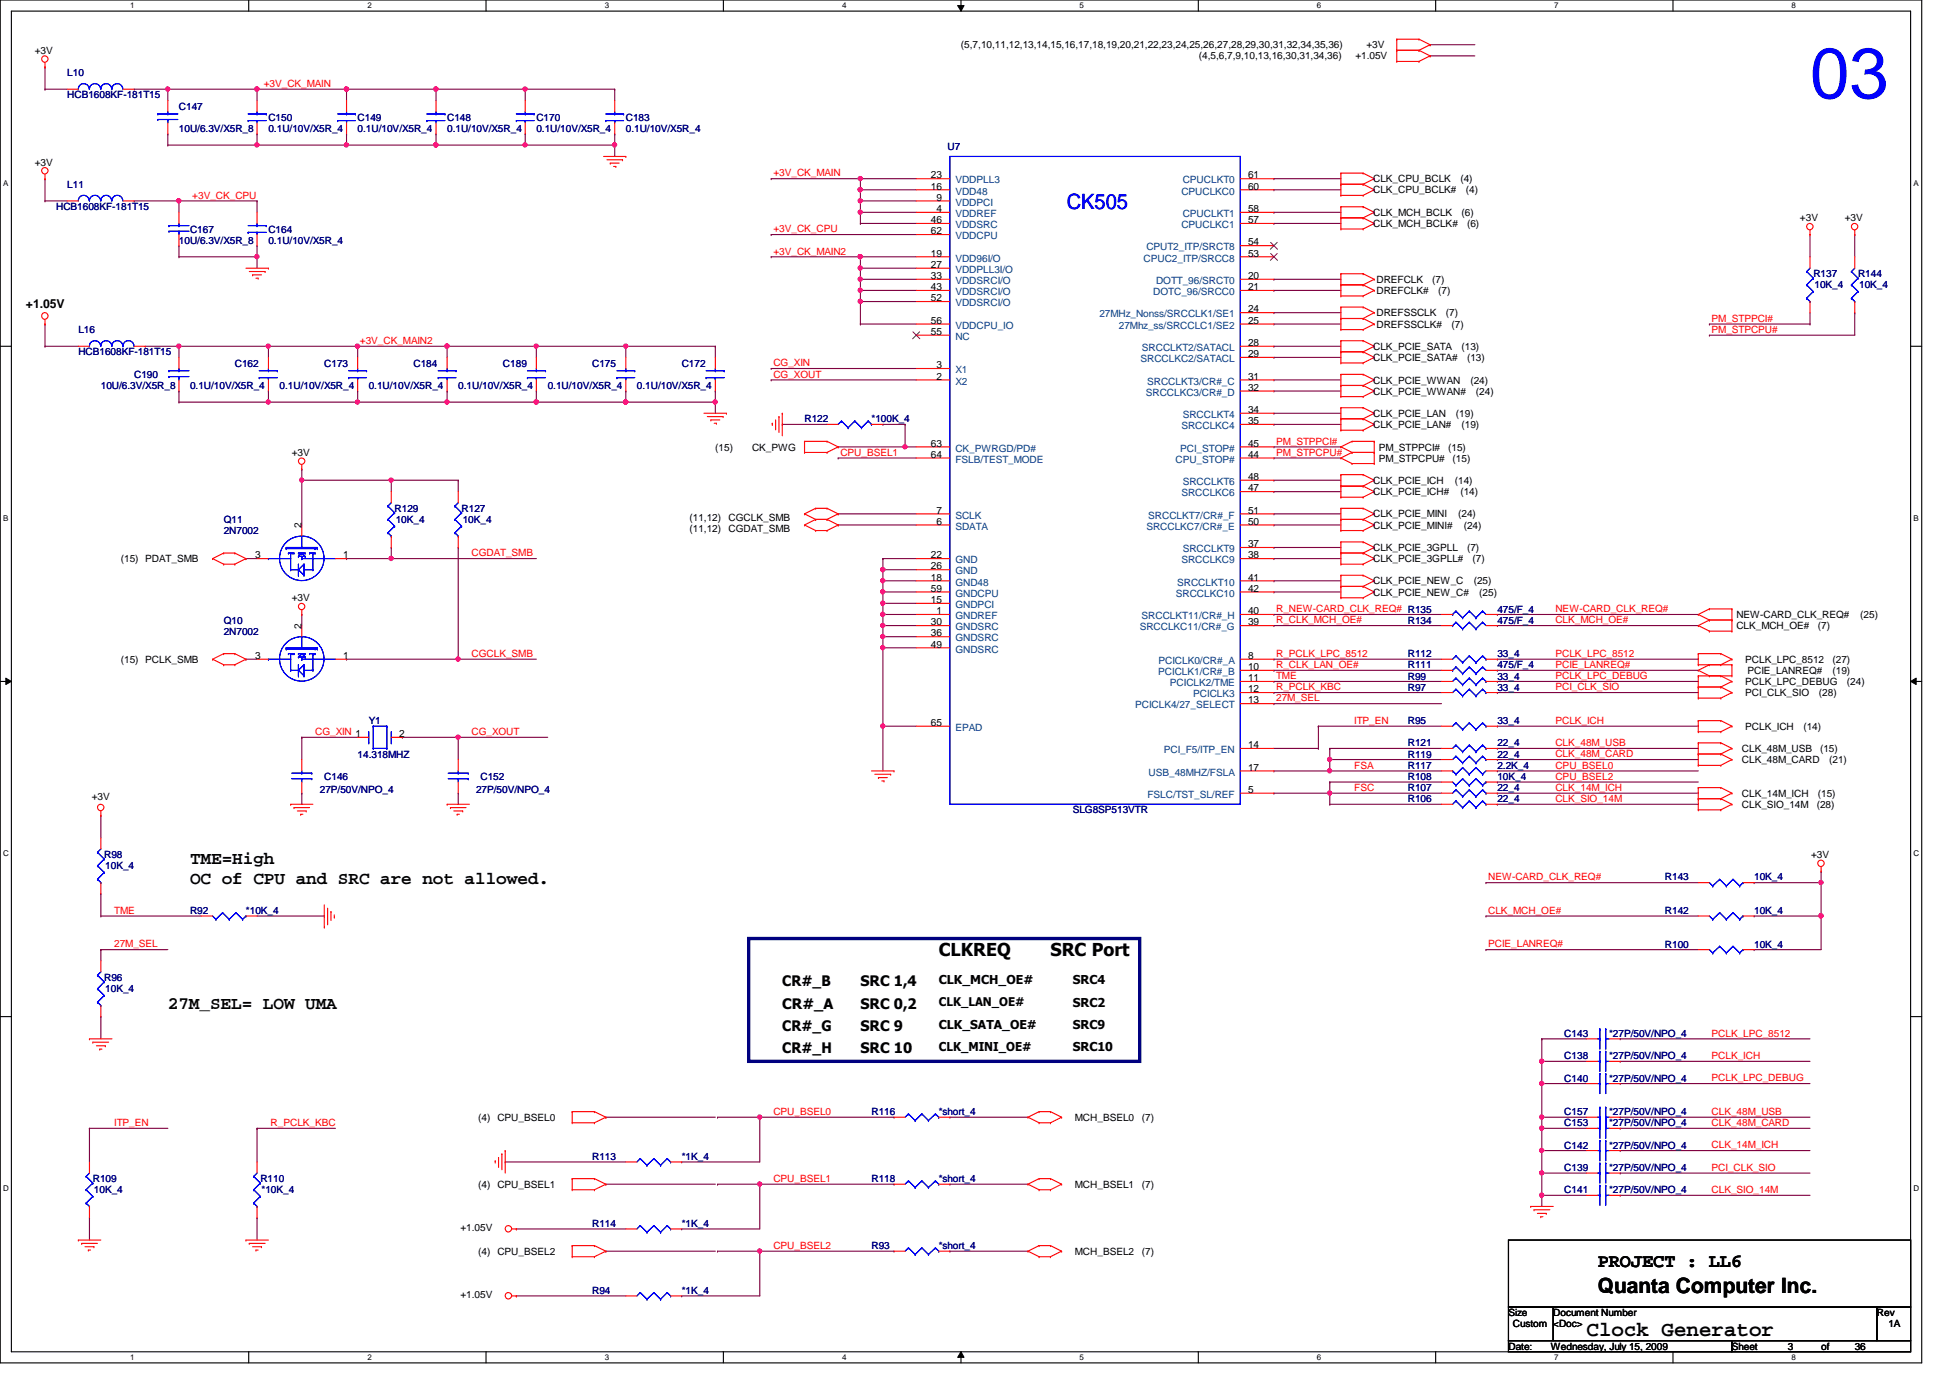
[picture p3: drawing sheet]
<svg xmlns="http://www.w3.org/2000/svg" width="297mm" height="210mm" viewBox="0 0 297 210" stroke-linecap="round" stroke-linejoin="round" font-family="sans-serif">
<defs><g id="words">
<text font-size="10.9" fill="#00f" x="275.7" y="14.9">03</text>
<text font-size="3.2" fill="#00f" x="162.5" y="31.8">CK505</text>
<g font-size="3.2">
<text x="243.4" y="197">Quanta Computer Inc.</text>
<text x="241.7" y="203.5">Clock Generator</text>
</g>
<text font-size="2.9" x="243.4" y="193">PROJECT : LL6</text>
<g font-size="2.7">
<text x="29" y="131.6">TME=High</text>
<text x="29" y="134.7">OC of CPU and SRC are not allowed.</text>
<text x="143" y="145.7">CLKREQ</text>
<text x="160" y="145.7">SRC Port</text>
<text x="25.6" y="153.8">27M_SEL= LOW UMA</text>
</g>
<g font-size="2.2">
<text x="119.2" y="153.7">CR#_A</text>
<text x="119.2" y="150.2">CR#_B</text>
<text x="131.1" y="153.7">SRC 0,2</text>
<text x="131.1" y="150.2">SRC 1,4</text>
<text x="119.2" y="157.1">CR#_G</text>
<text x="119.2" y="160.4">CR#_H</text>
<text x="131.1" y="157.1">SRC 9</text>
<text x="131.1" y="160.4">SRC 10</text>
</g>
<g font-size="1.9">
<text x="3.9" y="46.9">+1.05V</text>
<text x="143" y="149.9">CLK_MCH_OE#</text>
<text x="163.4" y="149.9">SRC4</text>
<text x="163.4" y="153.3">SRC2</text>
<text x="143" y="160.1">CLK_MINI_OE#</text>
<text x="143" y="156.7">CLK_SATA_OE#</text>
<text x="163.4" y="156.7">SRC9</text>
<text x="163.4" y="160.1">SRC10</text>
</g>
<text font-size="1.8" x="143" y="153.3">CLK_LAN_OE#</text>
<g font-size="1.5">
<text x="5.3" y="8.2">+3V</text>
<text x="146.4" y="7.4">(5,7,10,11,12,13,14,15,16,17,18,19,20,21,22,23,24,25,26,27,28,29,30,31,32,34,35,36)</text>
<text x="182.6" y="9.1">(4,5,6,7,9,10,13,16,30,31,34,36)</text>
<text x="206.5" y="9.1">+1.05V</text>
<text x="208.1" y="7.4">+3V</text>
<text x="5.3" y="25.2">+3V</text>
<text x="141.8" y="27.2">23</text>
<text x="141.8" y="28.9">16</text>
<text x="190.1" y="28.9">60</text>
<text x="190.1" y="27.2">61</text>
<text x="209.2" y="29.5">CLK_CPU_BCLK#</text>
<text x="209.2" y="27.8">CLK_CPU_BCLK</text>
<text x="222.5" y="27.8">(4)</text>
<text x="223.3" y="29.5">(4)</text>
<text x="141.8" y="34">46</text>
<text x="141.8" y="35.7">62</text>
<text x="142.7" y="32.3">4</text>
<text x="142.7" y="30.6">9</text>
<text x="190.1" y="34">57</text>
<text x="190.1" y="32.3">58</text>
<text x="209.2" y="34.6">CLK_MCH_BCLK#</text>
<text x="209.2" y="32.9">CLK_MCH_BCLK</text>
<text x="222.6" y="32.9">(6)</text>
<text x="223.5" y="34.6">(6)</text>
<text x="274.2" y="33.7">+3V</text>
<text x="281" y="33.7">+3V</text>
<text x="141.8" y="39.1">19</text>
<text x="141.8" y="40.8">27</text>
<text x="190.1" y="39.1">53</text>
<text x="190.1" y="37.4">54</text>
<text x="141.8" y="42.5">33</text>
<text x="141.8" y="44.2">43</text>
<text x="141.8" y="45.9">52</text>
<text x="190.1" y="47.6">24</text>
<text x="190.1" y="42.5">20</text>
<text x="190.1" y="44.2">21</text>
<text x="209.7" y="44.8">DREFCLK#</text>
<text x="209.7" y="43.1">DREFCLK</text>
<text x="218.2" y="43.1">(7)</text>
<text x="219.1" y="44.8">(7)</text>
<text x="141.8" y="49.3">56</text>
<text x="141.8" y="51">55</text>
<text x="190.1" y="49.3">25</text>
<text x="190.1" y="52.7">28</text>
<text x="209.2" y="53.3">CLK_PCIE_SATA</text>
<text x="209.7" y="48.2">DREFSSCLK</text>
<text x="209.7" y="49.9">DREFSSCLK#</text>
<text x="220.3" y="48.2">(7)</text>
<text x="221.1" y="49.9">(7)</text>
<text x="222.6" y="53.3">(13)</text>
<text x="142.7" y="56.1">3</text>
<text x="142.7" y="57.8">2</text>
<text x="190.1" y="54.4">29</text>
<text x="190.1" y="57.8">31</text>
<text x="190.1" y="59.5">32</text>
<text x="209.2" y="55">CLK_PCIE_SATA#</text>
<text x="209.2" y="58.4">CLK_PCIE_WWAN</text>
<text x="223.5" y="55">(13)</text>
<text x="224" y="58.4">(24)</text>
<text x="190.1" y="62.9">34</text>
<text x="190.1" y="64.6">35</text>
<text x="209.2" y="63.5">CLK_PCIE_LAN</text>
<text x="209.2" y="65.2">CLK_PCIE_LAN#</text>
<text x="209.2" y="60.1">CLK_PCIE_WWAN#</text>
<text x="221.8" y="63.5">(19)</text>
<text x="222.6" y="65.2">(19)</text>
<text x="224.8" y="60.1">(24)</text>
<text x="44.4" y="69.5">+3V</text>
<text x="109" y="68.6">(15)</text>
<text x="114.6" y="68.6">CK_PWG</text>
<text x="141.8" y="68">63</text>
<text x="141.8" y="69.7">64</text>
<text x="190.1" y="68">45</text>
<text x="190.1" y="69.7">44</text>
<text x="210" y="70.3">PM_STPCPU#</text>
<text x="210" y="68.6">PM_STPPCI#</text>
<text x="220.6" y="68.6">(15)</text>
<text x="221.3" y="70.3">(15)</text>
<text x="190.1" y="73.1">48</text>
<text x="190.1" y="74.8">47</text>
<text x="209.2" y="75.4">CLK_PCIE_ICH#</text>
<text x="209.2" y="73.7">CLK_PCIE_ICH</text>
<text x="221.6" y="73.7">(14)</text>
<text x="222.5" y="75.4">(14)</text>
<text x="45.9" y="80.5" transform="rotate(-90 45.9 80.5)">2</text>
<text x="105" y="79.3">(11,12)</text>
<text x="105" y="81">(11,12)</text>
<text x="111" y="79.3">CGCLK_SMB</text>
<text x="111" y="81">CGDAT_SMB</text>
<text x="142.7" y="78.2">7</text>
<text x="142.7" y="79.9">6</text>
<text x="190.1" y="78.2">51</text>
<text x="190.1" y="79.9">50</text>
<text x="190.1" y="83.4">37</text>
<text x="209.2" y="83.9">CLK_PCIE_3GPLL</text>
<text x="209.2" y="78.8">CLK_PCIE_MINI</text>
<text x="209.2" y="80.5">CLK_PCIE_MINI#</text>
<text x="222.1" y="78.8">(24)</text>
<text x="223" y="80.5">(24)</text>
<text x="223.5" y="83.9">(7)</text>
<text x="18.4" y="85.6">(15) PDAT_SMB</text>
<text x="38.9" y="85">3</text>
<text x="52.3" y="85">1</text>
<text x="141.8" y="85">22</text>
<text x="141.8" y="86.7">26</text>
<text x="141.8" y="88.4">18</text>
<text x="190.1" y="85">38</text>
<text x="190.1" y="88.4">41</text>
<text x="209.2" y="89">CLK_PCIE_NEW_C</text>
<text x="209.2" y="85.6">CLK_PCIE_3GPLL#</text>
<text x="224.3" y="85.6">(7)</text>
<text x="224.5" y="89">(25)</text>
<text x="44.4" y="91.6">+3V</text>
<text x="45.9" y="95.8" transform="rotate(-90 45.9 95.8)">2</text>
<text x="141.8" y="90.1">59</text>
<text x="141.8" y="91.9">15</text>
<text x="141.8" y="95.2">30</text>
<text x="142.7" y="93.6">1</text>
<text x="190.1" y="90.1">42</text>
<text x="190.1" y="93.6">40</text>
<text x="190.1" y="95.2">39</text>
<text x="209.2" y="90.7">CLK_PCIE_NEW_C#</text>
<text x="225.3" y="90.7">(25)</text>
<text x="264.5" y="95.8">CLK_MCH_OE#</text>
<text x="264.5" y="94.1">NEW-CARD_CLK_REQ#</text>
<text x="276.9" y="95.8">(7)</text>
<text x="283.4" y="94.1">(25)</text>
<text x="18.4" y="101">(15) PCLK_SMB</text>
<text x="38.9" y="100.4">3</text>
<text x="52.3" y="100.4">1</text>
<text x="141.8" y="96.9">36</text>
<text x="141.8" y="98.6">49</text>
<text x="190.1" y="100.4">8</text>
<text x="265.9" y="101">PCLK_LPC_8512</text>
<text x="279.1" y="101">(27)</text>
<text x="190.1" y="102.1">10</text>
<text x="190.1" y="103.8">11</text>
<text x="190.1" y="105.5">12</text>
<text x="190.1" y="107.1">13</text>
<text x="265.9" y="104.4">PCLK_LPC_DEBUG</text>
<text x="265.9" y="106">PCI_CLK_SIO</text>
<text x="266.2" y="102.7">PCIE_LANREQ#</text>
<text x="277.1" y="106">(28)</text>
<text x="279.1" y="102.7">(19)</text>
<text x="281.3" y="104.4">(24)</text>
<text x="60.8" y="112.3">2</text>
<text x="141.8" y="110.6">65</text>
<text x="190.1" y="114">14</text>
<text x="265.9" y="111.2">PCLK_ICH</text>
<text x="274.7" y="111.2">(14)</text>
<text x="190.1" y="117.4">17</text>
<text x="265.3" y="114.6">CLK_48M_USB</text>
<text x="265.3" y="116.2">CLK_48M_CARD</text>
<text x="277.2" y="114.6">(15)</text>
<text x="278.6" y="116.2">(21)</text>
<text x="14" y="121.9">+3V</text>
<text x="190.1" y="120.8">5</text>
<text x="265.3" y="121.4">CLK_14M_ICH</text>
<text x="265.3" y="123.1">CLK_SIO_14M</text>
<text x="276.7" y="123.1">(28)</text>
<text x="276.9" y="121.4">(15)</text>
<text x="275.9" y="130.7">+3V</text>
<text x="72.9" y="170.7">(4) CPU_BSEL0</text>
<text x="163.7" y="170.7">MCH_BSEL0</text>
<text x="173.9" y="170.7">(7)</text>
<text x="72.9" y="180.9">(4) CPU_BSEL1</text>
<text x="163.7" y="180.9">MCH_BSEL1</text>
<text x="173.9" y="180.9">(7)</text>
<text x="70.1" y="187.6">+1.05V</text>
<text x="72.9" y="191.1">(4) CPU_BSEL2</text>
<text x="163.7" y="191.1">MCH_BSEL2</text>
<text x="173.9" y="191.1">(7)</text>
<text x="70.1" y="197.8">+1.05V</text>
<text x="229.8" y="200.5">Size</text>
<text x="230.5" y="202.2">Custom</text>
<text x="236.6" y="200.5">Document Number</text>
<text x="236.6" y="202.2">&lt;Doc&gt;</text>
<text x="285.9" y="200.5">Rev</text>
<text x="287.7" y="202.2">1A</text>
<text x="229.8" y="205.6">Date:</text>
<text x="236.3" y="205.6">Wednesday, July 15, 2009</text>
<text x="263.8" y="205.6">Sheet</text>
<text x="272.3" y="205.6">3</text>
<text x="277.4" y="205.6">of</text>
<text x="282.5" y="205.6">36</text>
</g>
<g font-size="1.5" fill="#000080">
<text x="10.2" y="11.6">L10</text>
<text x="10.2" y="15">HCB1608KF-181T15</text>
<text x="27.3" y="16.7">C147</text>
<text x="27.3" y="20.1">10U/6.3V/X5R_8</text>
<text x="40.9" y="18.4">C150</text>
<text x="40.9" y="20.1">0.1U/10V/X5R_4</text>
<text x="54.5" y="18.4">C149</text>
<text x="54.5" y="20.1">0.1U/10V/X5R_4</text>
<text x="68.1" y="18.4">C148</text>
<text x="68.1" y="20.1">0.1U/10V/X5R_4</text>
<text x="81.7" y="18.4">C170</text>
<text x="81.7" y="20.1">0.1U/10V/X5R_4</text>
<text x="95.3" y="18.4">C183</text>
<text x="95.3" y="20.1">0.1U/10V/X5R_4</text>
<text x="144.4" y="22.8">U7</text>
<text x="10.2" y="28.6">L11</text>
<text x="8.5" y="32">HCB1608KF-181T15</text>
<text x="29" y="35.4">C167</text>
<text x="40.9" y="35.4">C164</text>
<text x="27.3" y="37.1">10U/6.3V/X5R_8</text>
<text x="40.9" y="37.1">0.1U/10V/X5R_4</text>
<text x="276.2" y="42.2">R137</text>
<text x="276.4" y="43.9">10K_4</text>
<text x="283" y="42.2">R144</text>
<text x="283.2" y="43.9">10K_4</text>
<text x="11.9" y="50.8">L16</text>
<text x="11.9" y="54.1">HCB1608KF-181T15</text>
<text x="15.4" y="59.3">10U/6.3V/X5R_8</text>
<text x="20.4" y="57.5">C190</text>
<text x="29" y="59.3">0.1U/10V/X5R_4</text>
<text x="35.8" y="55.8">C162</text>
<text x="42.6" y="59.3">0.1U/10V/X5R_4</text>
<text x="49.4" y="55.8">C173</text>
<text x="56.2" y="59.3">0.1U/10V/X5R_4</text>
<text x="63" y="55.8">C184</text>
<text x="69.8" y="59.3">0.1U/10V/X5R_4</text>
<text x="76.6" y="55.8">C189</text>
<text x="83.4" y="59.3">0.1U/10V/X5R_4</text>
<text x="90.2" y="55.8">C175</text>
<text x="97" y="59.3">0.1U/10V/X5R_4</text>
<text x="103.8" y="55.8">C172</text>
<text x="122.6" y="64.3">R122</text>
<text x="132.8" y="64.3">*100K_4</text>
<text x="60.1" y="78">R129</text>
<text x="70.3" y="78">R127</text>
<text x="34.1" y="79.7">Q11</text>
<text x="34.1" y="81.4">2N7002</text>
<text x="60.3" y="79.7">10K_4</text>
<text x="70.5" y="79.7">10K_4</text>
<text x="34.1" y="95">Q10</text>
<text x="214.5" y="95">R134</text>
<text x="228.1" y="95">475/F_4</text>
<text x="228.1" y="93.3">475/F_4</text>
<text x="34.1" y="96.7">2N7002</text>
<text x="214.5" y="100.1">R112</text>
<text x="214.5" y="101.8">R111</text>
<text x="228.1" y="100.1">33_4</text>
<text x="228.1" y="101.8">475/F_4</text>
<text x="214.5" y="105.2">R97</text>
<text x="214.5" y="103.5">R99</text>
<text x="228.1" y="105.2">33_4</text>
<text x="228.1" y="103.5">33_4</text>
<text x="56.2" y="110.3">Y1</text>
<text x="214.5" y="113.7">R121</text>
<text x="214.5" y="110.3">R95</text>
<text x="228.1" y="110.3">33_4</text>
<text x="228.1" y="113.7">22_4</text>
<text x="49.4" y="118.8">C146</text>
<text x="54.5" y="115.4">14.318MHZ</text>
<text x="73.2" y="118.8">C152</text>
<text x="214.5" y="117.1">R117</text>
<text x="214.5" y="115.4">R119</text>
<text x="214.5" y="118.8">R108</text>
<text x="228.1" y="117.1">2.2K_4</text>
<text x="228.1" y="115.4">22_4</text>
<text x="228.1" y="118.8">10K_4</text>
<text x="48.7" y="120.9">27P/50V/NPO_4</text>
<text x="72.5" y="120.9">27P/50V/NPO_4</text>
<text x="163.4" y="123.9">SLG8SP513VTR</text>
<text x="214.5" y="122.2">R106</text>
<text x="214.5" y="120.5">R107</text>
<text x="228.1" y="122.2">22_4</text>
<text x="228.1" y="120.5">22_4</text>
<text x="15.9" y="130.7">R98</text>
<text x="16" y="132.4">10K_4</text>
<text x="253.6" y="134.1">R143</text>
<text x="267.2" y="134.1">10K_4</text>
<text x="29" y="139.2">R92</text>
<text x="37.5" y="139.2">*10K_4</text>
<text x="253.6" y="139.2">R142</text>
<text x="267.2" y="139.2">10K_4</text>
<text x="15.9" y="149.4">R96</text>
<text x="253.6" y="144.4">R100</text>
<text x="267.2" y="144.4">10K_4</text>
<text x="16" y="151.1">10K_4</text>
<text x="238.3" y="161.4">C138</text>
<text x="238.3" y="157.9">C143</text>
<text x="245.1" y="161.4">*27P/50V/NPO_4</text>
<text x="245.1" y="157.9">*27P/50V/NPO_4</text>
<text x="238.3" y="164.8">C140</text>
<text x="245.1" y="164.8">*27P/50V/NPO_4</text>
<text x="132.8" y="169.9">R116</text>
<text x="143" y="169.9">*short_4</text>
<text x="238.3" y="171.6">C153</text>
<text x="238.3" y="169.9">C157</text>
<text x="245.1" y="171.6">*27P/50V/NPO_4</text>
<text x="245.1" y="169.9">*27P/50V/NPO_4</text>
<text x="90.2" y="176.7">R113</text>
<text x="103.8" y="176.7">*1K_4</text>
<text x="238.3" y="175">C142</text>
<text x="238.3" y="178.4">C139</text>
<text x="245.1" y="175">*27P/50V/NPO_4</text>
<text x="245.1" y="178.4">*27P/50V/NPO_4</text>
<text x="14.1" y="180.1">R109</text>
<text x="14.3" y="181.8">10K_4</text>
<text x="39.7" y="180.1">R110</text>
<text x="39.8" y="181.8">*10K_4</text>
<text x="132.8" y="180.1">R118</text>
<text x="143" y="180.1">*short_4</text>
<text x="238.3" y="181.8">C141</text>
<text x="245.1" y="181.8">*27P/50V/NPO_4</text>
<text x="90.2" y="186.9">R114</text>
<text x="103.8" y="186.9">*1K_4</text>
<text x="132.8" y="190.3">R93</text>
<text x="143" y="190.3">*short_4</text>
<text x="90.2" y="197.1">R94</text>
<text x="103.8" y="197.1">*1K_4</text>
</g>
<g font-size="1.5" fill="#f00">
<text x="40.2" y="13.3">+3V_CK_MAIN</text>
<text x="117.8" y="26.9">+3V_CK_MAIN</text>
<text x="29.3" y="30.3">+3V_CK_CPU</text>
<text x="117.8" y="35.4">+3V_CK_CPU</text>
<text x="117.8" y="38.8">+3V_CK_MAIN2</text>
<text x="54.8" y="52.4">+3V_CK_MAIN2</text>
<text x="260.7" y="50.7">PM_STPCPU#</text>
<text x="260.7" y="49">PM_STPPCI#</text>
<text x="117.8" y="55.8">CG_XIN</text>
<text x="117.8" y="57.5">CG_XOUT</text>
<text x="128" y="69.4">CPU_BSEL1</text>
<text x="194.4" y="69.4">PM_STPCPU#</text>
<text x="194.4" y="67.7">PM_STPPCI#</text>
<text x="71.8" y="84.8">CGDAT_SMB</text>
<text x="194.4" y="93.3">R_NEW-CARD_CLK_REQ# R135</text>
<text x="194.4" y="95">R_CLK_MCH_OE#</text>
<text x="236.9" y="93.3">NEW-CARD_CLK_REQ#</text>
<text x="236.9" y="95">CLK_MCH_OE#</text>
<text x="71.8" y="100.1">CGCLK_SMB</text>
<text x="194.4" y="101.8">R_CLK_LAN_OE#</text>
<text x="194.4" y="100.1">R_PCLK_LPC_8512</text>
<text x="236.9" y="101.8">PCIE_LANREQ#</text>
<text x="236.9" y="100.1">PCLK_LPC_8512</text>
<text x="194.4" y="105.2">R_PCLK_KBC</text>
<text x="194.4" y="106.8">27M_SEL</text>
<text x="194.4" y="103.5">TME</text>
<text x="236.9" y="105.2">PCI_CLK_SIO</text>
<text x="236.9" y="103.5">PCLK_LPC_DEBUG</text>
<text x="48" y="112">CG_XIN 1</text>
<text x="71.8" y="112">CG_XOUT</text>
<text x="206.3" y="110.3">ITP_EN</text>
<text x="236.9" y="113.7">CLK_48M_USB</text>
<text x="236.9" y="110.3">PCLK_ICH</text>
<text x="206.3" y="117.1">FSA</text>
<text x="236.9" y="117.1">CPU_BSEL0</text>
<text x="236.9" y="118.8">CPU_BSEL2</text>
<text x="236.9" y="115.4">CLK_48M_CARD</text>
<text x="206.3" y="120.5">FSC</text>
<text x="236.9" y="120.5">CLK_14M_ICH</text>
<text x="236.9" y="122.2">CLK_SIO_14M</text>
<text x="226.7" y="134.1">NEW-CARD_CLK_REQ#</text>
<text x="17.4" y="139.2">TME</text>
<text x="226.7" y="139.2">CLK_MCH_OE#</text>
<text x="17.4" y="144.3">27M_SEL</text>
<text x="226.7" y="144.3">PCIE_LANREQ#</text>
<text x="260.7" y="157.9">PCLK_LPC_8512</text>
<text x="260.7" y="161.3">PCLK_ICH</text>
<text x="260.7" y="164.7">PCLK_LPC_DEBUG</text>
<text x="17.4" y="171.5">ITP_EN</text>
<text x="41.2" y="171.5">R_PCLK_KBC</text>
<text x="117.8" y="169.8">CPU_BSEL0</text>
<text x="260.7" y="169.8">CLK_48M_USB</text>
<text x="260.7" y="171.5">CLK_48M_CARD</text>
<text x="260.7" y="174.9">CLK_14M_ICH</text>
<text x="260.7" y="178.4">PCI_CLK_SIO</text>
<text x="117.8" y="180">CPU_BSEL1</text>
<text x="260.7" y="181.7">CLK_SIO_14M</text>
<text x="117.8" y="190.2">CPU_BSEL2</text>
</g>
<g font-size="1.5" fill="#004080">
<text x="145.5" y="27.9">VDDPLL3</text>
<text x="145.5" y="29.6">VDD48</text>
<text x="180" y="29.6">CPUCLKC0</text>
<text x="180.2" y="27.9">CPUCLKT0</text>
<text x="145.5" y="34.8">VDDSRC</text>
<text x="145.5" y="33.1">VDDREF</text>
<text x="145.5" y="31.3">VDDPCI</text>
<text x="180" y="34.8">CPUCLKC1</text>
<text x="180.2" y="33.1">CPUCLKT1</text>
<text x="145.5" y="39.8">VDD96I/O</text>
<text x="145.5" y="36.4">VDDCPU</text>
<text x="145.5" y="41.6">VDDPLL3I/O</text>
<text x="174.2" y="39.8">CPUC2_ITP/SRCC8</text>
<text x="174.6" y="38.1">CPUT2_ITP/SRCT8</text>
<text x="145.5" y="43.3">VDDSRCI/O</text>
<text x="145.5" y="45">VDDSRCI/O</text>
<text x="145.5" y="46.7">VDDSRCI/O</text>
<text x="175.7" y="45">DOTC_96/SRCC0</text>
<text x="176.1" y="43.3">DOTT_96/SRCT0</text>
<text x="145.5" y="50.1">VDDCPU_IO</text>
<text x="145.5" y="51.8">NC</text>
<text x="167.5" y="48.3">27MHz_Nonss/SRCCLK1/SE1</text>
<text x="170.4" y="50.1">27Mhz_ss/SRCCLC1/SE2</text>
<text x="173.9" y="53.5">SRCCLKT2/SATACL</text>
<text x="145.5" y="56.9">X1</text>
<text x="145.5" y="58.6">X2</text>
<text x="173.7" y="55.2">SRCCLKC2/SATACL</text>
<text x="174.7" y="58.6">SRCCLKT3/CR#_C</text>
<text x="174.5" y="60.3">SRCCLKC3/CR#_D</text>
<text x="180" y="65.4">SRCCLKC4</text>
<text x="180.2" y="63.7">SRCCLKT4</text>
<text x="145.5" y="68.8">CK_PWRGD/PD#</text>
<text x="145.5" y="70.5">FSLB/TEST_MODE</text>
<text x="179.1" y="70.5">CPU_STOP#</text>
<text x="179.8" y="68.8">PCI_STOP#</text>
<text x="180" y="75.6">SRCCLKC6</text>
<text x="180.2" y="73.9">SRCCLKT6</text>
<text x="145.5" y="79">SCLK</text>
<text x="145.5" y="80.7">SDATA</text>
<text x="174.6" y="80.7">SRCCLKC7/CR#_E</text>
<text x="174.9" y="79">SRCCLKT7/CR#_F</text>
<text x="145.5" y="85.8">GND</text>
<text x="145.5" y="87.5">GND</text>
<text x="145.5" y="89.2">GND48</text>
<text x="179.3" y="89.2">SRCCLKT10</text>
<text x="180" y="85.8">SRCCLKC9</text>
<text x="180.2" y="84.1">SRCCLKT9</text>
<text x="145.5" y="90.9">GNDCPU</text>
<text x="145.5" y="92.6">GNDPCI</text>
<text x="145.5" y="94.3">GNDREF</text>
<text x="173.9" y="94.3">SRCCLKT11/CR#_H</text>
<text x="179.1" y="90.9">SRCCLKC10</text>
<text x="145.5" y="96">GNDSRC</text>
<text x="145.5" y="97.7">GNDSRC</text>
<text x="145.5" y="99.4">GNDSRC</text>
<text x="173.6" y="96">SRCCLKC11/CR#_G</text>
<text x="176.5" y="101.1">PCICLK0/CR#_A</text>
<text x="172.9" y="107.9">PCICLK4/27_SELECT</text>
<text x="176.4" y="102.8">PCICLK1/CR#_B</text>
<text x="178.2" y="104.5">PCICLK2/TME</text>
<text x="181.8" y="106.2">PCICLK3</text>
<text x="145.5" y="111.3">EPAD</text>
<text x="175" y="118.2">USB_48MHZ/FSLA</text>
<text x="177.3" y="114.7">PCI_F5/ITP_EN</text>
<text x="174.8" y="121.5">FSLC/TST_SL/REF</text>
</g>
<g font-size="1.2">
<text x="19.8" y="1.3">1</text>
<text x="56" y="1.3">2</text>
<text x="92.1" y="1.3">3</text>
<text x="128.3" y="1.3">4</text>
<text x="164.5" y="1.3">5</text>
<text x="200.6" y="1.3">6</text>
<text x="236.8" y="1.3">7</text>
<text x="272.9" y="1.3">8</text>
<text x=".5" y="28.3">A</text>
<text x="291.5" y="28.3">A</text>
<text x=".5" y="79.4">B</text>
<text x="291.5" y="79.4">B</text>
<text x=".5" y="130.4">C</text>
<text x="291.5" y="130.4">C</text>
<text x=".5" y="181.5">D</text>
<text x="291.5" y="181.5">D</text>
<text x="19.8" y="207.2">1</text>
<text x="56" y="207.2">2</text>
<text x="92.1" y="207.2">3</text>
<text x="128.3" y="207.2">4</text>
<text x="164.5" y="207.2">5</text>
<text x="200.6" y="207.2">6</text>
<text x="236.8" y="207.2">7</text>
<text x="272.9" y="207.2">8</text>
</g>
</g></defs>
<path d="M0 0h292.7v207.6h-292.7zM1.7 1.7h289.3v204.2h-289.3z" fill="none" stroke="#000" stroke-width=".17"/>
<g fill="#fff">
<path d="M19.8 .2h.6v1.3h-.6z"/>
<path d="M19.8 206.1h.6v1.3h-.6z"/>
</g>
<path d="M37.9 0v1.7M37.9 205.9v1.7" fill="none" stroke="#000" stroke-width=".17"/>
<g fill="#fff">
<path d="M56 .2h.6v1.3h-.6z"/>
<path d="M56 206.1h.6v1.3h-.6z"/>
</g>
<path d="M74 0v1.7M74 205.9v1.7" fill="none" stroke="#000" stroke-width=".17"/>
<g fill="#fff">
<path d="M92.1 .2h.6v1.3h-.6z"/>
<path d="M92.1 206.1h.6v1.3h-.6z"/>
</g>
<path d="M110.2 0v1.7M110.2 205.9v1.7" fill="none" stroke="#000" stroke-width=".17"/>
<g fill="#fff">
<path d="M128.3 .2h.6v1.3h-.6z"/>
<path d="M128.3 206.1h.6v1.3h-.6z"/>
</g>
<path d="M146.4 0v1.7M146.4 205.9v1.7" fill="none" stroke="#000" stroke-width=".17"/>
<path d="M145.9 .8h1l-.5 .9zM146.4 205.9l.5 .9h-1z" fill="#000"/>
<path d="M145.9 .8h1l-.5 .9zM146.4 205.9l.5 .9h-1z" fill="none" stroke="#000" stroke-width=".15"/>
<g fill="#fff">
<path d="M164.5 .2h.6v1.3h-.6z"/>
<path d="M164.5 206.1h.6v1.3h-.6z"/>
</g>
<path d="M182.5 0v1.7M182.5 205.9v1.7" fill="none" stroke="#000" stroke-width=".17"/>
<g fill="#fff">
<path d="M200.6 .2h.6v1.3h-.6z"/>
<path d="M200.6 206.1h.6v1.3h-.6z"/>
</g>
<path d="M218.7 0v1.7M218.7 205.9v1.7" fill="none" stroke="#000" stroke-width=".17"/>
<g fill="#fff">
<path d="M236.8 .2h.6v1.3h-.6z"/>
<path d="M236.8 206.1h.6v1.3h-.6z"/>
</g>
<path d="M254.8 0v1.7M254.8 205.9v1.7" fill="none" stroke="#000" stroke-width=".17"/>
<g fill="#fff">
<path d="M272.9 .2h.7v1.3h-.7z"/>
<path d="M272.9 206.1h.7v1.3h-.7z"/>
<path d="M.5 27.2h.7v1.4h-.7z"/>
<path d="M291.5 27.2h.7v1.4h-.7z"/>
<path d="M.5 78.3h.7v1.3h-.7z"/>
<path d="M291.5 78.3h.7v1.3h-.7z"/>
</g>
<path d="M0 52.7h1.7M291 52.7h1.7" fill="none" stroke="#000" stroke-width=".17"/>
<g fill="#fff">
<path d="M.5 129.3h.8v1.4h-.8z"/>
<path d="M291.5 129.3h.8v1.4h-.8z"/>
</g>
<path d="M0 103.8h1.7M291 103.8h1.7" fill="none" stroke="#000" stroke-width=".17"/>
<path d="M.9 103.3l.8 .5-.8 .5zM291 103.8l.9-.5v1z" fill="#000"/>
<path d="M.9 103.3l.8 .5-.8 .5zM291 103.8l.9-.5v1z" fill="none" stroke="#000" stroke-width=".15"/>
<g fill="#fff">
<path d="M.5 180.4h.8v1.3h-.8z"/>
<path d="M291.5 180.4h.8v1.3h-.8z"/>
</g>
<path d="M0 154.9h1.7M291 154.9h1.7" fill="none" stroke="#000" stroke-width=".17"/>
<path d="M6.9 13.6h.1M6.9 13.6h3.3M27.3 30.6h.1M27.3 30.6h11.9M103.8 187.2h.1M103.8 187.2h11.9" fill="none" stroke="#800040" stroke-width=".17"/>
<circle cx="27.2" cy="30.6" r=".32" fill="#f0f"/>
<circle cx="27.2" cy="30.6" r=".32" fill="none" stroke="#f0f" stroke-width=".17"/>
<path d="M20.4 13.6h.1M20.4 13.6h5.2M66.4 13.6h.1M66.4 13.6h13.6M93.6 22.1h.1M93.6 22.1v1.7" fill="none" stroke="#800040" stroke-width=".17"/>
<circle cx="66.4" cy="13.6" r=".32" fill="#f0f"/>
<circle cx="66.4" cy="13.6" r=".32" fill="none" stroke="#f0f" stroke-width=".17"/>
<g fill="none" stroke="#800040" stroke-width=".17">
<path d="M6.9 10.2h.1M6.9 10.2v3.4M25.6 13.6h.1M25.6 13.6v1.7M39.2 13.6h.1M39.2 13.6v1.7M52.8 13.6h.1M52.8 13.6v1.7M66.4 13.6h.1M66.4 13.6v1.7M80 13.6h.1M80 13.6v1.7"/>
<path d="M217.8 8.5h.1M217.8 8.5h6.9M25.6 20.4h.1M25.6 20.4v1.7M39.2 20.4h.1M39.2 37.4h.1M39.2 20.4v1.7M39.2 37.4v1.7M52.8 20.4h.1M52.8 20.4v1.7M66.4 20.4h.1M66.4 20.4v1.7"/>
<path d="M80 20.4h.1M80 20.4v1.7M27.3 52.7h.1M27.3 59.6h.1M27.3 52.7v1.7M27.3 59.6v1.7M40.9 52.7h.1M40.9 59.6h.1M40.9 52.7v1.7M40.9 59.6v1.7M54.5 52.7h.1M54.5 59.6h.1"/>
<path d="M54.5 52.7v1.7M54.5 59.6v1.7M134.5 98.7h.1M134.5 98.7v11.9M134.5 110.6h.1M134.5 110.6h5.1M200.8 110.6h.1M200.8 110.6h18.8M200.8 110.6v3.4M15.4 144.7h.1M15.4 154.9h.1M15.4 144.7v1.6"/>
<path d="M15.4 154.9v3.3M115.7 170.2h20.5M136.2 170.2h.1M39.2 185.5h.1M39.2 185.5v3.4M78.7 187.2h.1M78.7 187.2h16.6M115.7 190.6h.1M115.7 190.6h20.5M115.7 190.6v6.8M136.2 190.6h.1M144.7 190.6h.1"/>
<path d="M144.7 190.6h11.9"/>
</g>
<circle cx="115.7" cy="190.6" r=".32" fill="#f0f"/>
<circle cx="115.7" cy="190.6" r=".32" fill="none" stroke="#f0f" stroke-width=".17"/>
<path d="M115.7 180.4h.1M115.7 180.4v6.8" fill="none" stroke="#800040" stroke-width=".17"/>
<circle cx="115.7" cy="180.4" r=".32" fill="#f0f"/>
<circle cx="115.7" cy="180.4" r=".32" fill="none" stroke="#f0f" stroke-width=".17"/>
<path d="M115.7 170.2h.1M115.7 170.2v6.8" fill="none" stroke="#800040" stroke-width=".17"/>
<circle cx="115.7" cy="170.2" r=".32" fill="#f0f"/>
<circle cx="115.7" cy="170.2" r=".32" fill="none" stroke="#f0f" stroke-width=".17"/>
<path d="M131.1 32.3h.1M131.1 32.3h8.5M194.1 27.2h.1M194.1 28.9h.1M194.1 27.2h10.2M194.1 28.9h10.2" fill="none" stroke="#800040" stroke-width=".17"/>
<circle cx="131" cy="32.3" r=".32" fill="#f0f"/>
<circle cx="131" cy="32.3" r=".32" fill="none" stroke="#f0f" stroke-width=".17"/>
<path d="M117.5 35.7h.1M117.5 35.7h22.1M131.1 32.3h.1M131.1 32.3v1.7M137.9 68.1h.1M137.9 68.1h1.7" fill="none" stroke="#800040" stroke-width=".17"/>
<circle cx="137.9" cy="68" r=".32" fill="#f0f"/>
<circle cx="137.9" cy="68" r=".32" fill="none" stroke="#f0f" stroke-width=".17"/>
<path d="M202.6 117.4h.1M202.6 117.4h17" fill="none" stroke="#800040" stroke-width=".17"/>
<circle cx="202.5" cy="117.4" r=".32" fill="#f0f"/>
<circle cx="202.5" cy="117.4" r=".32" fill="none" stroke="#f0f" stroke-width=".17"/>
<path d="M131.1 39.1h.1M131.1 39.1h8.5" fill="none" stroke="#800040" stroke-width=".17"/>
<circle cx="131" cy="39.1" r=".32" fill="#f0f"/>
<circle cx="131" cy="39.1" r=".32" fill="none" stroke="#f0f" stroke-width=".17"/>
<path d="M131.1 27.2h.1M131.1 27.2h8.5M202.6 114h.1M202.6 114h17" fill="none" stroke="#800040" stroke-width=".17"/>
<circle cx="131" cy="27.2" r=".32" fill="#f0f"/>
<circle cx="131" cy="27.2" r=".32" fill="none" stroke="#f0f" stroke-width=".17"/>
<path d="M66.4 22.1h.1M66.4 22.1h13.6M127.7 69.8h.1M127.7 69.8h11.9M134.5 85.1h.1M134.5 85.1v1.7M228.1 117.4h.1M228.1 117.4h30.6M228.1 120.8h.1M228.1 120.8h30.6" fill="none" stroke="#800040" stroke-width=".17"/>
<circle cx="66.4" cy="22.1" r=".32" fill="#f0f"/>
<circle cx="66.4" cy="22.1" r=".32" fill="none" stroke="#f0f" stroke-width=".17"/>
<path d="M80 13.6h.1M80 13.6h13.6M95.3 52.7h.1M95.3 52.7h13.7" fill="none" stroke="#800040" stroke-width=".17"/>
<circle cx="80" cy="13.6" r=".32" fill="#f0f"/>
<circle cx="80" cy="13.6" r=".32" fill="none" stroke="#f0f" stroke-width=".17"/>
<g fill="none" stroke="#800040" stroke-width=".17">
<path d="M119.2 64.6h.1M119.2 64.6h6.8M134.5 64.6h.1M134.5 64.6h3.4M137.9 64.6h.1M137.9 64.6v3.5M194.1 105.5h.1M194.1 107.2h.1M194.1 105.5h25.5M194.1 107.2h25.5M202.6 115.7h.1M202.6 115.7v1.7"/>
<path d="M228.1 114h.1M228.1 105.5h.1M228.1 114h30.6M228.1 105.5h30.6M202.6 120.8h.1M202.6 120.8h17M39.2 171.9h.1M39.2 171.9v5.1"/>
</g>
<circle cx="202.5" cy="120.8" r=".32" fill="#f0f"/>
<circle cx="202.5" cy="120.8" r=".32" fill="none" stroke="#f0f" stroke-width=".17"/>
<g fill="none" stroke="#800040" stroke-width=".17">
<path d="M194.1 42.5h.1M194.1 44.2h.1M194.1 42.5h10.2M194.1 44.2h10.2M46 73.2h.1M46 73.2h13.6M127.7 78.3h.1M127.7 80h.1M127.7 78.3h11.9M127.7 80h11.9M194.1 73.2h.1M194.1 74.9h.1"/>
<path d="M194.1 73.2h10.2M194.1 74.9h10.2M52.8 85.1h.1M52.8 85.1h6.8M134.5 85.1h.1M134.5 85.1h5.1M194.1 103.8h.1M194.1 103.8h25.5M202.6 119.1h.1M202.6 119.1v1.7M109.3 170.2h.1M109.3 170.2h6.4"/>
<path d="M109.3 190.6h.1M109.3 180.4h.1M109.3 190.6h6.4M109.3 180.4h6.4M144.7 180.4h.1M144.7 180.4h11.9"/>
</g>
<circle cx="45.9" cy="73.1" r=".32" fill="#f0f"/>
<circle cx="45.9" cy="73.1" r=".32" fill="none" stroke="#f0f" stroke-width=".17"/>
<path d="M134.5 86.8h.1M134.5 86.8h5.1M52.8 100.4h.1M52.8 100.4h17" fill="none" stroke="#800040" stroke-width=".17"/>
<circle cx="134.5" cy="86.8" r=".32" fill="#f0f"/>
<circle cx="134.5" cy="86.8" r=".32" fill="none" stroke="#f0f" stroke-width=".17"/>
<path d="M134.5 88.5h.1M134.5 88.5h5.1M134.5 88.5v1.7" fill="none" stroke="#800040" stroke-width=".17"/>
<circle cx="134.5" cy="88.5" r=".32" fill="#f0f"/>
<circle cx="134.5" cy="88.5" r=".32" fill="none" stroke="#f0f" stroke-width=".17"/>
<path d="M134.5 90.2h.1M134.5 90.2h5.1M134.5 90.2v1.7" fill="none" stroke="#800040" stroke-width=".17"/>
<circle cx="134.5" cy="90.1" r=".32" fill="#f0f"/>
<circle cx="134.5" cy="90.1" r=".32" fill="none" stroke="#f0f" stroke-width=".17"/>
<path d="M134.5 91.9h.1M134.5 91.9h5.1M134.5 91.9v1.7" fill="none" stroke="#800040" stroke-width=".17"/>
<circle cx="134.5" cy="91.9" r=".32" fill="#f0f"/>
<circle cx="134.5" cy="91.9" r=".32" fill="none" stroke="#f0f" stroke-width=".17"/>
<path d="M134.5 93.6h.1M134.5 93.6h5.1M134.5 93.6v1.7" fill="none" stroke="#800040" stroke-width=".17"/>
<circle cx="134.5" cy="93.6" r=".32" fill="#f0f"/>
<circle cx="134.5" cy="93.6" r=".32" fill="none" stroke="#f0f" stroke-width=".17"/>
<path d="M194.1 69.8h.1M194.1 68.1h.1M194.1 69.8h10.2M194.1 68.1h10.2M134.5 95.3h.1M134.5 95.3h5.1M134.5 95.3v1.7" fill="none" stroke="#800040" stroke-width=".17"/>
<circle cx="134.5" cy="95.3" r=".32" fill="#f0f"/>
<circle cx="134.5" cy="95.3" r=".32" fill="none" stroke="#f0f" stroke-width=".17"/>
<path d="M134.5 97h.1M134.5 97h5.1M134.5 110.6h.1M134.5 110.6v6.8" fill="none" stroke="#800040" stroke-width=".17"/>
<circle cx="134.5" cy="110.6" r=".32" fill="#f0f"/>
<circle cx="134.5" cy="110.6" r=".32" fill="none" stroke="#f0f" stroke-width=".17"/>
<path d="M134.5 98.7h.1M134.5 98.7h5.1M228.1 119.1h.1M228.1 119.1h30.6" fill="none" stroke="#800040" stroke-width=".17"/>
<circle cx="134.5" cy="98.7" r=".32" fill="#f0f"/>
<circle cx="134.5" cy="98.7" r=".32" fill="none" stroke="#f0f" stroke-width=".17"/>
<g fill="none" stroke="#800040" stroke-width=".17">
<path d="M131.1 39.1h.1M131.1 39.1v1.8M194.1 34h.1M194.1 32.3h.1M194.1 34h10.2M194.1 32.3h10.2M117.5 56.1h.1M117.5 57.9h.1M117.5 56.1h22.1M117.5 57.9h22.1M194.1 47.6h.1M194.1 49.4h.1"/>
<path d="M194.1 47.6h10.2M194.1 49.4h10.2M194.1 114h6.7M200.8 114h.1M228.1 103.8h.1M228.1 103.8h30.6"/>
</g>
<circle cx="131" cy="39.1" r=".32" fill="#f0f"/>
<circle cx="131" cy="39.1" r=".32" fill="none" stroke="#f0f" stroke-width=".17"/>
<path d="M131.1 49.4h.1M131.1 45.9h.1M131.1 49.4h8.5M131.1 45.9h8.5M131.1 45.9v3.5M202.6 119.1h.1M202.6 119.1h17" fill="none" stroke="#800040" stroke-width=".17"/>
<circle cx="131" cy="45.9" r=".32" fill="#f0f"/>
<circle cx="131" cy="45.9" r=".32" fill="none" stroke="#f0f" stroke-width=".17"/>
<path d="M131.1 44.2h.1M131.1 42.5h.1M131.1 44.2h8.5M131.1 42.5h8.5M131.1 42.5v1.7" fill="none" stroke="#800040" stroke-width=".17"/>
<circle cx="131" cy="42.5" r=".32" fill="#f0f"/>
<circle cx="131" cy="42.5" r=".32" fill="none" stroke="#f0f" stroke-width=".17"/>
<path d="M131.1 40.9h.1M131.1 40.9h8.5M131.1 40.9v1.6M228.1 110.6h.1M228.1 110.6h30.6" fill="none" stroke="#800040" stroke-width=".17"/>
<circle cx="131" cy="40.8" r=".32" fill="#f0f"/>
<circle cx="131" cy="40.8" r=".32" fill="none" stroke="#f0f" stroke-width=".17"/>
<path d="M131.1 27.2h.1M131.1 34h.1M131.1 28.9h.1M131.1 27.2v1.7M131.1 34h8.5M131.1 28.9h8.5M39.2 171.9h.1M39.2 171.9h11.9" fill="none" stroke="#800040" stroke-width=".17"/>
<circle cx="131" cy="28.9" r=".32" fill="#f0f"/>
<circle cx="131" cy="28.9" r=".32" fill="none" stroke="#f0f" stroke-width=".17"/>
<path d="M131.1 28.9h.1M131.1 28.9v1.7" fill="none" stroke="#800040" stroke-width=".17"/>
<circle cx="131" cy="28.9" r=".32" fill="#f0f"/>
<circle cx="131" cy="28.9" r=".32" fill="none" stroke="#f0f" stroke-width=".17"/>
<g fill="none" stroke="#800040" stroke-width=".17">
<path d="M131.1 30.6h.1M131.1 30.6h8.5M81.7 52.7h.1M81.7 52.7h13.6M15.4 124.2h.1M15.4 139.5h.1M15.4 124.2v3.4M15.4 139.5h15.2M13.6 171.9h.1M13.6 171.9h12M77 177h.1M77 177h18.3"/>
<path d="M92.3 190.6h.1M92.3 180.4h.1M92.3 190.6h16.7M92.3 180.4h16.7"/>
</g>
<circle cx="95.3" cy="52.7" r=".32" fill="#f0f"/>
<circle cx="95.3" cy="52.7" r=".32" fill="none" stroke="#f0f" stroke-width=".17"/>
<circle cx="81.7" cy="52.7" r=".32" fill="#f0f"/>
<circle cx="81.7" cy="52.7" r=".32" fill="none" stroke="#f0f" stroke-width=".17"/>
<path d="M27.3 52.7h.1M27.3 52.7h13.6" fill="none" stroke="#800040" stroke-width=".17"/>
<circle cx="40.9" cy="52.7" r=".32" fill="#f0f"/>
<circle cx="40.9" cy="52.7" r=".32" fill="none" stroke="#f0f" stroke-width=".17"/>
<circle cx="27.2" cy="52.7" r=".32" fill="#f0f"/>
<circle cx="27.2" cy="52.7" r=".32" fill="none" stroke="#f0f" stroke-width=".17"/>
<path d="M27.3 61.3h.1M27.3 61.3h13.6M69.8 112.3h.1M69.8 112.3h13.6" fill="none" stroke="#800040" stroke-width=".17"/>
<circle cx="69.8" cy="112.3" r=".32" fill="#f0f"/>
<circle cx="69.8" cy="112.3" r=".32" fill="none" stroke="#f0f" stroke-width=".17"/>
<g fill="none" stroke="#800040" stroke-width=".17">
<path d="M46 71.5h.1M46 71.5v1.7M59.6 73.2h.1M59.6 73.2v1.7M59.6 73.2h10.2M46 112.3h.1M46 112.3v3.4M46 112.3h8.5M69.8 112.3h.1M69.8 112.3v3.4M46 120.8h.1M46 120.8v1.7"/>
<path d="M69.8 120.8h.1M69.8 120.8v1.7M92.3 170.2h.1M92.3 170.2h16.7"/>
</g>
<circle cx="59.6" cy="73.1" r=".32" fill="#f0f"/>
<circle cx="59.6" cy="73.1" r=".32" fill="none" stroke="#f0f" stroke-width=".17"/>
<path d="M69.8 83.4h.1M69.8 83.4v17" fill="none" stroke="#800040" stroke-width=".17"/>
<circle cx="69.8" cy="100.4" r=".32" fill="#f0f"/>
<circle cx="69.8" cy="100.4" r=".32" fill="none" stroke="#f0f" stroke-width=".17"/>
<path d="M46 73.2h.1M46 73.2v6.8M69.8 73.2h.1M69.8 73.2v1.7M37.5 85.1h.1M37.5 85.1h1.7M46 93.6h.1M46 93.6v1.7M59.6 85.1h.1M59.6 85.1h22.1" fill="none" stroke="#800040" stroke-width=".17"/>
<circle cx="59.6" cy="85.1" r=".32" fill="#f0f"/>
<circle cx="59.6" cy="85.1" r=".32" fill="none" stroke="#f0f" stroke-width=".17"/>
<g fill="none" stroke="#800040" stroke-width=".17">
<path d="M117.5 27.2h.1M117.5 27.2h13.6M131.1 44.2h.1M131.1 44.2v1.7M127.7 68.1h.1M127.7 68.1h10.2M59.6 83.4h.1M59.6 83.4v1.7M37.5 100.4h.1M37.5 100.4h1.7M61.3 112.3h.1M61.3 112.3h8.5"/>
<path d="M69.8 100.4h.1M69.8 100.4h11.9M194.1 117.4h.1M194.1 117.4h8.5M15.4 136.1h.1M15.4 136.1v3.4M103.8 177h.1M103.8 177h11.9M78.7 197.4h.1M78.7 197.4h16.6M103.8 197.4h.1M103.8 197.4h11.9"/>
</g>
<circle cx="131" cy="44.2" r=".32" fill="#f0f"/>
<circle cx="131" cy="44.2" r=".32" fill="none" stroke="#f0f" stroke-width=".17"/>
<path d="M134.5 97h.1M134.5 97v1.7" fill="none" stroke="#800040" stroke-width=".17"/>
<circle cx="134.5" cy="97" r=".32" fill="#f0f"/>
<circle cx="134.5" cy="97" r=".32" fill="none" stroke="#f0f" stroke-width=".17"/>
<path d="M68.1 52.7h.1M68.1 52.7h13.6M81.7 52.7h.1M81.7 52.7v1.7M95.3 52.7h.1M95.3 52.7v1.7M109 52.7h.1M109 52.7v1.7M194.1 120.8h.1M194.1 120.8h8.5" fill="none" stroke="#800040" stroke-width=".17"/>
<circle cx="68.1" cy="52.7" r=".32" fill="#f0f"/>
<circle cx="68.1" cy="52.7" r=".32" fill="none" stroke="#f0f" stroke-width=".17"/>
<path d="M6.9 30.6h.1M6.9 30.6h3.3M68.1 52.7h.1M68.1 52.7v1.7M95.3 59.6h.1M95.3 59.6v1.7h-13.6M81.7 61.3h.1" fill="none" stroke="#800040" stroke-width=".17"/>
<circle cx="95.3" cy="61.2" r=".32" fill="#f0f"/>
<circle cx="95.3" cy="61.2" r=".32" fill="none" stroke="#f0f" stroke-width=".17"/>
<circle cx="81.7" cy="61.2" r=".32" fill="#f0f"/>
<circle cx="81.7" cy="61.2" r=".32" fill="none" stroke="#f0f" stroke-width=".17"/>
<path d="M20.4 30.6h.1M20.4 30.6h6.9M68.1 59.6h.1M68.1 59.6v1.7M81.7 59.6h.1M81.7 59.6v1.7h-13.6M68.1 61.3h.1M15.4 144.7h.1M15.4 144.7h10.2" fill="none" stroke="#800040" stroke-width=".17"/>
<circle cx="81.7" cy="61.2" r=".32" fill="#f0f"/>
<circle cx="81.7" cy="61.2" r=".32" fill="none" stroke="#f0f" stroke-width=".17"/>
<circle cx="68.1" cy="61.2" r=".32" fill="#f0f"/>
<circle cx="68.1" cy="61.2" r=".32" fill="none" stroke="#f0f" stroke-width=".17"/>
<path d="M40.9 61.3h.1M40.9 61.3h13.6M109 61.3h.1M109 61.3v1.6" fill="none" stroke="#800040" stroke-width=".17"/>
<circle cx="40.9" cy="61.2" r=".32" fill="#f0f"/>
<circle cx="40.9" cy="61.2" r=".32" fill="none" stroke="#f0f" stroke-width=".17"/>
<path d="M25.6 13.6h.1M25.6 13.6h13.6M93.6 20.4h.1M93.6 20.4v1.7" fill="none" stroke="#800040" stroke-width=".17"/>
<circle cx="39.1" cy="13.6" r=".32" fill="#f0f"/>
<circle cx="39.1" cy="13.6" r=".32" fill="none" stroke="#f0f" stroke-width=".17"/>
<circle cx="25.5" cy="13.6" r=".32" fill="#f0f"/>
<circle cx="25.5" cy="13.6" r=".32" fill="none" stroke="#f0f" stroke-width=".17"/>
<path d="M93.6 13.6h.1M93.6 13.6v1.7M54.5 61.3h.1M54.5 61.3h13.6" fill="none" stroke="#800040" stroke-width=".17"/>
<circle cx="54.5" cy="61.2" r=".32" fill="#f0f"/>
<circle cx="54.5" cy="61.2" r=".32" fill="none" stroke="#f0f" stroke-width=".17"/>
<path d="M27.3 30.6h.1M27.3 37.4h.1M27.3 39.1h.1M27.3 30.6v1.7M27.3 37.4v1.7M27.3 39.1h11.9M39.2 30.6h.1M39.2 30.6v1.7M144.7 170.2h.1M144.7 170.2h11.9" fill="none" stroke="#800040" stroke-width=".17"/>
<circle cx="39.1" cy="39.1" r=".32" fill="#f0f"/>
<circle cx="39.1" cy="39.1" r=".32" fill="none" stroke="#f0f" stroke-width=".17"/>
<path d="M39.2 13.6h.1M39.2 13.6h13.6M39.2 39.1h.1M39.2 39.1v1.8" fill="none" stroke="#800040" stroke-width=".17"/>
<circle cx="52.8" cy="13.6" r=".32" fill="#f0f"/>
<circle cx="52.8" cy="13.6" r=".32" fill="none" stroke="#f0f" stroke-width=".17"/>
<circle cx="39.1" cy="13.6" r=".32" fill="#f0f"/>
<circle cx="39.1" cy="13.6" r=".32" fill="none" stroke="#f0f" stroke-width=".17"/>
<path d="M52.8 22.1h.1M52.8 22.1h13.6" fill="none" stroke="#800040" stroke-width=".17"/>
<circle cx="66.4" cy="22.1" r=".32" fill="#f0f"/>
<circle cx="66.4" cy="22.1" r=".32" fill="none" stroke="#f0f" stroke-width=".17"/>
<circle cx="52.8" cy="22.1" r=".32" fill="#f0f"/>
<circle cx="52.8" cy="22.1" r=".32" fill="none" stroke="#f0f" stroke-width=".17"/>
<path d="M80 22.1h.1M80 22.1h13.6" fill="none" stroke="#800040" stroke-width=".17"/>
<circle cx="93.6" cy="22.1" r=".32" fill="#f0f"/>
<circle cx="93.6" cy="22.1" r=".32" fill="none" stroke="#f0f" stroke-width=".17"/>
<circle cx="80" cy="22.1" r=".32" fill="#f0f"/>
<circle cx="80" cy="22.1" r=".32" fill="none" stroke="#f0f" stroke-width=".17"/>
<path d="M39.2 22.1h.1M39.2 22.1h13.6" fill="none" stroke="#800040" stroke-width=".17"/>
<circle cx="39.1" cy="22.1" r=".32" fill="#f0f"/>
<circle cx="39.1" cy="22.1" r=".32" fill="none" stroke="#f0f" stroke-width=".17"/>
<path d="M54.5 52.7h.1M54.5 52.7h13.6M115.7 180.4h20.5M136.2 180.4h.1" fill="none" stroke="#800040" stroke-width=".17"/>
<circle cx="68.1" cy="52.7" r=".32" fill="#f0f"/>
<circle cx="68.1" cy="52.7" r=".32" fill="none" stroke="#f0f" stroke-width=".17"/>
<circle cx="54.5" cy="52.7" r=".32" fill="#f0f"/>
<circle cx="54.5" cy="52.7" r=".32" fill="none" stroke="#f0f" stroke-width=".17"/>
<path d="M52.8 13.6h.1M52.8 13.6h13.6M217.8 6.8h.1M217.8 6.8h6.9M25.6 22.1h.1M25.6 22.1h13.6M40.9 52.7h.1M40.9 52.7h13.6" fill="none" stroke="#800040" stroke-width=".17"/>
<circle cx="66.4" cy="13.6" r=".32" fill="#f0f"/>
<circle cx="66.4" cy="13.6" r=".32" fill="none" stroke="#f0f" stroke-width=".17"/>
<circle cx="52.8" cy="13.6" r=".32" fill="#f0f"/>
<circle cx="52.8" cy="13.6" r=".32" fill="none" stroke="#f0f" stroke-width=".17"/>
<g fill="none" stroke="#800040" stroke-width=".17">
<path d="M226.4 134.5h.1M226.4 134.5h32.3M267.2 134.5h.1M277.4 132.7h.1M277.4 132.7v1.8h-10.2M234.9 158.2h.1M234.9 158.2h6.8M246.8 158.2h.1M246.8 158.2h28.9M234.9 161.7h.1M234.9 165.1h.1M234.9 175.3h.1"/>
<path d="M234.9 161.7v3.4M234.9 165.1h6.8M234.9 175.3h6.8M246.8 161.7h.1M246.8 165.1h.1M246.8 161.7h28.9M246.8 165.1h28.9M234.9 182.1h.1M234.9 182.1v1.7"/>
</g>
<circle cx="234.8" cy="182" r=".32" fill="#f0f"/>
<circle cx="234.8" cy="182" r=".32" fill="none" stroke="#f0f" stroke-width=".17"/>
<path d="M234.9 171.9h.1M234.9 171.9v3.4M246.8 175.3h.1M246.8 175.3h28.9" fill="none" stroke="#800040" stroke-width=".17"/>
<circle cx="234.8" cy="171.8" r=".32" fill="#f0f"/>
<circle cx="234.8" cy="171.8" r=".32" fill="none" stroke="#f0f" stroke-width=".17"/>
<path d="M234.9 170.2h.1M234.9 165.1h.1M234.9 170.2h6.8M234.9 165.1v5.1M246.8 170.2h.1M246.8 170.2h28.9" fill="none" stroke="#800040" stroke-width=".17"/>
<circle cx="234.8" cy="165" r=".32" fill="#f0f"/>
<circle cx="234.8" cy="165" r=".32" fill="none" stroke="#f0f" stroke-width=".17"/>
<g fill="none" stroke="#800040" stroke-width=".17">
<path d="M194.1 64.6h.1M194.1 62.9h.1M194.1 64.6h10.2M194.1 62.9h10.2M194.1 83.4h.1M194.1 85.1h.1M194.1 83.4h10.2M194.1 85.1h10.2M277.4 139.5h.1M277.4 139.5v5.2h-10.2M226.4 144.7h.1M226.4 144.7h32.3"/>
<path d="M267.2 144.7h.1"/>
</g>
<circle cx="277.4" cy="139.5" r=".32" fill="#f0f"/>
<circle cx="277.4" cy="139.5" r=".32" fill="none" stroke="#f0f" stroke-width=".17"/>
<g fill="none" stroke="#800040" stroke-width=".17">
<path d="M6.9 27.2h.1M6.9 27.2v3.4M6.9 52.7h.1M6.9 49.4h.1M6.9 52.7h5M6.9 49.4v3.3M22.1 52.7h.1M22.1 52.7h5.2M194.1 52.7h.1M194.1 54.4h.1M194.1 52.7h10.2M194.1 54.4h10.2"/>
<path d="M194.1 78.3h.1M194.1 80h.1M194.1 78.3h10.2M194.1 80h10.2M226.4 139.5h.1M226.4 139.5h32.3M267.2 139.5h.1M267.2 139.5h10.2M13.6 171.9h.1M13.6 171.9v5.1M13.6 185.5h.1M13.6 185.5v3.4"/>
</g>
<circle cx="277.4" cy="139.5" r=".32" fill="#f0f"/>
<circle cx="277.4" cy="139.5" r=".32" fill="none" stroke="#f0f" stroke-width=".17"/>
<path d="M277.4 134.5h.1M277.4 134.5v5" fill="none" stroke="#800040" stroke-width=".17"/>
<circle cx="277.4" cy="134.4" r=".32" fill="#f0f"/>
<circle cx="277.4" cy="134.4" r=".32" fill="none" stroke="#f0f" stroke-width=".17"/>
<g fill="none" stroke="#800040" stroke-width=".17">
<path d="M194.1 59.6h.1M194.1 57.9h.1M194.1 59.6h10.2M194.1 57.9h10.2M194.1 90.2h.1M194.1 88.5h.1M194.1 93.6h.1M194.1 95.3h.1M194.1 90.2h10.2M194.1 88.5h10.2M194.1 93.6h25.5M194.1 95.3h25.5"/>
<path d="M228.1 93.6h.1M228.1 95.3h.1M228.1 93.6h30.6M228.1 95.3h30.6M194.1 102.1h.1M194.1 100.4h.1M194.1 102.1h25.5M194.1 100.4h25.5M228.1 102.1h.1M228.1 100.4h.1M228.1 102.1h30.6M228.1 100.4h30.6"/>
<path d="M202.6 122.5h.1M202.6 120.8h.1M202.6 122.5h17M202.6 120.8v1.7M228.1 122.5h.1M228.1 122.5h30.6M234.9 161.7h.1M234.9 161.7h6.8"/>
</g>
<circle cx="234.8" cy="161.6" r=".32" fill="#f0f"/>
<circle cx="234.8" cy="161.6" r=".32" fill="none" stroke="#f0f" stroke-width=".17"/>
<path d="M234.9 158.2h.1M234.9 158.2v3.5M234.9 178.7h.1M234.9 175.3h.1M234.9 175.3v3.4M234.9 178.7h6.8M246.8 178.7h.1M246.8 178.7h28.9" fill="none" stroke="#800040" stroke-width=".17"/>
<circle cx="234.8" cy="175.2" r=".32" fill="#f0f"/>
<circle cx="234.8" cy="175.2" r=".32" fill="none" stroke="#f0f" stroke-width=".17"/>
<path d="M234.9 178.7h.1M234.9 178.7v3.4M234.9 182.1h.1M234.9 182.1h6.8M246.8 182.1h.1M246.8 182.1h28.9" fill="none" stroke="#800040" stroke-width=".17"/>
<circle cx="234.8" cy="178.7" r=".32" fill="#f0f"/>
<circle cx="234.8" cy="178.7" r=".32" fill="none" stroke="#f0f" stroke-width=".17"/>
<path d="M117.5 39.1h.1M117.5 39.1h13.6M134.5 86.8h.1M134.5 86.8v1.7" fill="none" stroke="#800040" stroke-width=".17"/>
<circle cx="134.5" cy="86.8" r=".32" fill="#f0f"/>
<circle cx="134.5" cy="86.8" r=".32" fill="none" stroke="#f0f" stroke-width=".17"/>
<path d="M131.1 30.6h.1M131.1 30.6v1.7" fill="none" stroke="#800040" stroke-width=".17"/>
<circle cx="131" cy="30.6" r=".32" fill="#f0f"/>
<circle cx="131" cy="30.6" r=".32" fill="none" stroke="#f0f" stroke-width=".17"/>
<path d="M95.3 61.3h.1M95.3 61.3h13.7" fill="none" stroke="#800040" stroke-width=".17"/>
<circle cx="108.9" cy="61.2" r=".32" fill="#f0f"/>
<circle cx="108.9" cy="61.2" r=".32" fill="none" stroke="#f0f" stroke-width=".17"/>
<circle cx="95.3" cy="61.2" r=".32" fill="#f0f"/>
<circle cx="95.3" cy="61.2" r=".32" fill="none" stroke="#f0f" stroke-width=".17"/>
<path d="M109 59.6h.1M109 59.6v1.7M202.6 115.7h.1M202.6 115.7h17M39.2 139.5h10.2M49.4 139.5h.1" fill="none" stroke="#800040" stroke-width=".17"/>
<circle cx="202.5" cy="115.7" r=".32" fill="#f0f"/>
<circle cx="202.5" cy="115.7" r=".32" fill="none" stroke="#f0f" stroke-width=".17"/>
<path d="M202.6 114h.1M202.6 114v1.7M228.1 115.7h.1M228.1 115.7h30.6M234.9 171.9h.1M234.9 170.2h.1M234.9 171.9h6.8M234.9 170.2v1.7M246.8 171.9h.1M246.8 171.9h28.9" fill="none" stroke="#800040" stroke-width=".17"/>
<circle cx="234.8" cy="170.2" r=".32" fill="#f0f"/>
<circle cx="234.8" cy="170.2" r=".32" fill="none" stroke="#f0f" stroke-width=".17"/>
<path d="M275.7 35.7h.1M275.7 35.7v3.4M282.5 35.7h.1M282.5 35.7v3.4M260.4 51.1h.1M260.4 49.4h.1M260.4 49.4h15.3M275.7 49.4h.1M275.7 47.6v1.8M282.5 47.6h.1M282.5 47.6v3.5h-22.1" fill="none" stroke="#800040" stroke-width=".17"/>
<g fill="none" stroke="#f00" stroke-width=".17">
<path d="M6.9 10.2h.1M6.9 9.5v.7M10.2 13.6h1.7M18.8 13.6h1.6M25.6 15.3v1.7M25.6 18.7v1.7M39.2 15.3v1.7M39.2 18.7v1.7M52.8 15.3v1.7M52.8 18.7v1.7M66.4 15.3v1.7M66.4 18.7v1.7"/>
<path d="M80 15.3v1.7M80 18.7v1.7M93.6 15.3v1.7M93.6 18.7v1.7M212.8 6h.1M212.8 7.7h.1M212.8 9.4h.1M212.8 6h3.4M212.8 6v3.4M212.8 7.7h3.4M212.8 9.4h3.4M216.2 6h.1"/>
<path d="M216.2 7.7h.1M216.2 9.4h.1M216.2 6l1.6 .8M216.2 7.7l1.6 .8M217.8 6.8h.1M217.8 8.5h.1M217.8 6.8l-1.6 .9M217.8 8.5l-1.6 .9M6.9 27.2h.1M6.9 26.5v.7M10.2 30.6h1.7M18.8 30.6h1.6"/>
<path d="M27.3 32.3v1.7M27.3 35.7v1.7M39.2 32.3v1.7M39.2 35.7v1.7M91.9 23.8h3.4M92.5 24.3h2.3M93 24.8h.1M93 24.8h1.3M93.5 25.4h.3M93.8 25.4h.1M94.8 24.3h.1M95.3 23.8h.1"/>
<path d="M139.6 27.2h5.1M139.6 39.1h5.1M139.6 34h5.1M139.6 32.3h5.1M139.6 35.7h5.1M139.6 30.6h5.1M139.6 28.9h5.1M188.9 27.2h5.2M188.9 39.1h5.2M188.9 34h5.2M188.9 32.3h5.2M188.9 28.9h5.2"/>
<path d="M188.9 37.4h5.2M204.3 29.8h.1M204.3 28.1h.1M204.3 26.4h.1M204.3 34.9h.1M204.3 33.2h.1M204.3 31.5h.1M204.3 28.1h3.3M204.3 29.8h3.3M204.3 26.4v3.4M204.3 31.5v3.4M204.3 26.4h3.3"/>
<path d="M204.3 33.2h3.3M204.3 34.9h3.3M204.3 31.5h3.3M207.6 28.1h.1M207.6 29.8h.1M207.6 26.4h.1M207.6 33.2h.1M207.6 34.9h.1M207.6 31.5h.1M207.6 28.1l1.7 .8M207.6 26.4l1.7 .8M207.6 33.2l1.7 .8"/>
<path d="M207.6 31.5l1.7 .8M209.3 28.9h.1M209.3 27.2h.1M209.3 34h.1M209.3 32.3h.1M209.3 28.9l-1.7 .9M209.3 27.2l-1.7 .9M209.3 34l-1.7 .9M209.3 32.3l-1.7 .9M275.7 35.7h.1M275.7 35.1v.6M275.7 39.1v1.8"/>
<path d="M282.5 35.7h.1M282.5 35.1v.6M282.5 39.1v1.8M6.9 49.4h.1M6.9 48.7v.7M11.9 52.7h1.7M20.4 52.7h1.7M27.3 54.4v1.7M27.3 57.9v1.7M37.5 40.9h3.4M38 41.4h2.4M38.5 41.9h.1"/>
<path d="M38.5 41.9h1.3M39 42.4h.3M39.3 42.4h.1M40.4 41.4h.1M40.9 40.9h.1M40.9 54.4v1.7M40.9 57.9v1.7M54.5 54.4v1.7M54.5 57.9v1.7M68.1 54.4v1.7M68.1 57.9v1.7M81.7 54.4v1.7"/>
<path d="M81.7 57.9v1.7M95.3 54.4v1.7M95.3 57.9v1.7M109 54.4v1.7M109 57.9v1.7M139.6 40.9h5.1M139.6 49.4h5.1M139.6 42.5h5.1M139.6 44.2h5.1M139.6 45.9h5.1M139.6 51.1h5.1M139.6 56.1h5.1"/>
<path d="M139.6 57.9h5.1M188.9 49.4h5.2M188.9 47.6h5.2M188.9 42.5h5.2M188.9 44.2h5.2M188.9 57.9h5.2M188.9 52.7h5.2M188.9 54.4h5.2M188.9 59.6h5.2M204.3 43.4h.1M204.3 45.1h.1M204.3 41.7h.1"/>
<path d="M204.3 48.5h.1M204.3 46.8h.1M204.3 50.2h.1M204.3 53.6h.1M204.3 51.9h.1M204.3 55.3h.1M204.3 58.7h.1M204.3 57h.1M204.3 41.7v3.4M204.3 46.8v3.4M204.3 51.9v3.4M204.3 57v3.4"/>
<path d="M204.3 45.1h3.3M204.3 43.4h3.3M204.3 41.7h3.3M204.3 46.8h3.3M204.3 48.5h3.3M204.3 50.2h3.3M204.3 51.9h3.3M204.3 53.6h3.3M204.3 55.3h3.3M204.3 58.7h3.3M204.3 57h3.3M207.6 45.1h.1"/>
<path d="M207.6 43.4h.1M207.6 41.7h.1M207.6 46.8h.1M207.6 48.5h.1M207.6 50.2h.1M207.6 51.9h.1M207.6 53.6h.1M207.6 55.3h.1M207.6 58.7h.1M207.6 57h.1M207.6 43.4l1.7 .8M207.6 41.7l1.7 .8"/>
<path d="M207.6 46.8l1.7 .8M207.6 48.5l1.7 .9M207.6 51.9l1.7 .8M207.6 53.6l1.7 .8M207.6 58.7l1.7 .9M207.6 57l1.7 .9M209.3 44.2h.1M209.3 42.5h.1M209.3 47.6h.1M209.3 49.4h.1M209.3 52.7h.1M209.3 54.4h.1"/>
<path d="M209.3 59.6h.1M209.3 57.9h.1M209.3 44.2l-1.7 .9M209.3 42.5l-1.7 .9M209.3 47.6l-1.7 .9M209.3 49.4l-1.7 .8M209.3 52.7l-1.7 .9M209.3 54.4l-1.7 .9M209.3 59.6l-1.7 .8M209.3 57.9l-1.7 .8M275.7 45.9v1.7M282.5 45.9v1.7"/>
<path d="M46 71.5h.1M46 70.8v.7M46 80v1.7M59.6 74.9v1.7M69.8 74.9v1.7M107.2 62.9h3.5M107.7 63.5h2.4M108.3 64h.1M108.3 64h1.3M108.8 64.5h.3M109.1 64.5h.1M110.1 63.5h.1"/>
<path d="M110.7 62.9h.1M117.6 64.5h.1M117.6 64.5v.3M118.1 65.3h.1M118.1 64v1.3M118.7 63.5h.1M118.7 63.5v2.4M119.2 62.9h.1M119.2 62.9v3.5M122.6 78.3h.1M122.6 80h.1M122.6 67.2h.1"/>
<path d="M122.6 68.9h.1M122.6 78.3l1.6 .8M122.6 80l1.6 .8M122.6 67.2h3.4M122.6 67.2v1.7M122.6 68.9h3.4M124.2 77.4h.1M124.2 79.1h.1M124.2 77.4h1.8M124.2 77.4l-1.6 .9M124.2 79.1h1.8M124.2 79.1l-1.6 .9"/>
<path d="M126 77.4h.1M126 79.1h.1M126 67.2h.1M126 68.9h.1M126 77.4l1.7 .9M126 79.1l1.7 .9M126 67.2l1.7 .9M126 64.6h1.7M127.7 78.3h.1M127.7 80h.1M127.7 68.1h.1M127.7 78.3l-1.7 .8"/>
<path d="M127.7 80l-1.7 .8M127.7 68.1l-1.7 .8M132.8 64.6h1.7M139.6 68.1h5.1M139.6 69.8h5.1M139.6 78.3h5.1M139.6 80h5.1M188.9 62.9h5.2M188.9 64.6h5.2M188.9 68.1h5.2M188.9 69.8h5.2M188.9 78.3h5.2"/>
<path d="M188.9 80h5.2M188.9 73.2h5.2M188.9 74.9h5.2M204.3 75.7h.1M204.3 74h.1M204.3 72.3h.1M204.3 69.8h.1M204.3 68.1h.1M204.3 63.8h.1M204.3 62.1h.1M204.3 65.5h.1M204.3 60.4h.1"/>
<path d="M204.3 79.1h.1M204.3 77.4h.1M204.3 62.1v3.4M204.3 72.3v3.4M204.3 77.4v3.4M204.3 74h3.3M204.3 75.7h3.3M204.3 72.3h3.3M204.3 77.4h3.3M204.3 79.1h3.3M204.3 69.8l1.6 .8M204.3 68.1l1.6 .8"/>
<path d="M204.3 62.1h3.3M204.3 63.8h3.3M204.3 65.5h3.3M204.3 60.4h3.3M205.9 68.9h.1M205.9 70.6h.1M205.9 67.2h.1M205.9 67.2h3.4M205.9 68.9h3.4M205.9 68.9l-1.6 .9M205.9 70.6h3.4M205.9 67.2l-1.6 .9"/>
<path d="M207.6 74h.1M207.6 75.7h.1M207.6 72.3h.1M207.6 62.1h.1M207.6 63.8h.1M207.6 65.5h.1M207.6 60.4h.1M207.6 77.4h.1M207.6 79.1h.1M207.6 74l1.7 .9M207.6 72.3l1.7 .9M207.6 62.1l1.7 .8"/>
<path d="M207.6 63.8l1.7 .8M207.6 77.4l1.7 .9M207.6 79.1l1.7 .9M209.3 74.9h.1M209.3 73.2h.1M209.3 68.9h.1M209.3 70.6h.1M209.3 67.2h.1M209.3 62.9h.1M209.3 64.6h.1M209.3 78.3h.1M209.3 80h.1"/>
<path d="M209.3 74.9l-1.7 .8M209.3 73.2l-1.7 .8M209.3 67.2v3.4M209.3 62.9l-1.7 .9M209.3 64.6l-1.7 .9M209.3 78.3l-1.7 .8M209.3 80l-1.7 .8M32.4 85.1h.1M32.4 85.1l1.7 .8M34.1 99.6h.1M34.1 84.2h.1M34.1 85.9h.1"/>
<path d="M34.1 99.6h1.7M34.1 99.6l-1.7 .8M34.1 84.2h1.7M34.1 84.2l-1.7 .9M34.1 85.9h1.7M35.8 99.6h.1M35.8 84.2h.1M35.8 85.9h.1M35.8 99.6l1.7 .8M35.8 84.2l1.7 .9M37.5 85.1h.1M37.5 85.1l-1.7 .8"/>
<path d="M39.2 85.1h1.7M46 93.6h.1M46 92.9v.7M46 95.3v1.7M51.1 85.1h1.7M59.6 81.7v1.7M69.8 81.7v1.7M124.2 80.8h.1M124.2 80.8h1.8M126 80.8h.1M139.6 85.1h5.1M139.6 86.8h5.1"/>
<path d="M139.6 88.5h5.1M139.6 90.2h5.1M139.6 91.9h5.1M139.6 93.6h5.1M139.6 95.3h5.1M139.6 97h5.1M139.6 98.7h5.1M188.9 85.1h5.2M188.9 88.5h5.2M188.9 90.2h5.2M188.9 93.6h5.2M188.9 95.3h5.2"/>
<path d="M188.9 83.4h5.2M204.3 91.1h.1M204.3 89.3h.1M204.3 87.6h.1M204.3 84.2h.1M204.3 82.5h.1M204.3 85.9h.1M204.3 80.8h.1M204.3 82.5v3.4M204.3 87.6v3.5M204.3 80.8h3.3M204.3 84.2h3.3"/>
<path d="M204.3 85.9h3.3M204.3 89.3h3.3M204.3 91.1h3.3M204.3 87.6h3.3M204.3 82.5h3.3M207.6 89.3h.1M207.6 91.1h.1M207.6 87.6h.1M207.6 82.5h.1M207.6 84.2h.1M207.6 85.9h.1M207.6 80.8h.1"/>
<path d="M207.6 89.3l1.7 .9M207.6 87.6l1.7 .9M207.6 82.5l1.7 .9M207.6 84.2l1.7 .9M209.3 90.2h.1M209.3 88.5h.1M209.3 83.4h.1M209.3 85.1h.1M209.3 90.2l-1.7 .9M209.3 88.5l-1.7 .8M209.3 83.4l-1.7 .8M209.3 85.1l-1.7 .8"/>
<path d="M219.6 93.6h1.7M219.6 95.3h1.7M226.4 93.6h1.7M226.4 95.3h1.7M258.7 95.3h.1M258.7 93.6h.1M258.7 99.6h.1M258.7 95.3l1.7 .8M258.7 99.6h3.4M258.7 99.6v1.7M258.7 93.6l1.7 .8M260.4 94.4h.1"/>
<path d="M260.4 96.1h.1M260.4 92.8h.1M260.4 94.4l-1.7 .9M260.4 94.4h3.4M260.4 96.1h3.4M260.4 92.8l-1.7 .8M260.4 92.8h3.4M262.1 99.6h.1M262.1 99.6l1.7 .8M263.8 94.4h.1M263.8 96.1h.1M263.8 92.8h.1"/>
<path d="M263.8 92.8v3.3M32.4 100.4h.1M32.4 100.4l1.7 .9M34.1 101.3h.1M34.1 101.3h1.7M35.8 101.3h.1M37.5 100.4h.1M37.5 100.4l-1.7 .9M39.2 100.4h1.7M46 115.7v1.7M46 119.1v1.7M51.1 100.4h1.7"/>
<path d="M54.5 112.3h1.7M59.6 112.3h1.7M69.8 115.7v1.7M69.8 119.1v1.7M132.8 117.4h3.4M133.3 117.9h2.4M133.8 118.4h.1M133.8 118.4h1.4M134.3 119h.4M134.7 119h.1M135.7 117.9h.1M136.2 117.4h.1"/>
<path d="M139.6 110.6h5.1M188.9 117.4h5.2M188.9 100.4h5.2M188.9 105.5h5.2M188.9 102.1h5.2M188.9 103.8h5.2M188.9 107.2h5.2M188.9 114h5.2M219.6 117.4h1.7M219.6 100.4h1.7M219.6 105.5h1.7M219.6 102.1h1.7"/>
<path d="M219.6 103.8h1.7M219.6 114h1.7M219.6 110.6h1.7M219.6 115.7h1.7M219.6 119.1h1.7M226.4 117.4h1.7M226.4 100.4h1.7M226.4 105.5h1.7M226.4 102.1h1.7M226.4 103.8h1.7M226.4 114h1.7M226.4 110.6h1.7"/>
<path d="M226.4 115.7h1.7M226.4 119.1h1.7M258.7 104.6h.1M258.7 103h.1M258.7 114.9h.1M258.7 113.2h.1M258.7 120h.1M258.7 111.5h.1M258.7 109.8h.1M258.7 102.1h.1M258.7 101.3h.1M258.7 106.3h.1"/>
<path d="M258.7 116.6h.1M258.7 101.3h5.1M258.7 103h5.1M258.7 104.6h3.4M258.7 103v3.3M258.7 109.8v1.7M258.7 113.2v3.4M258.7 120v3.4M258.7 113.2h3.4M258.7 114.9h3.4M258.7 120h3.4M258.7 109.8h3.4"/>
<path d="M258.7 111.5h3.4M258.7 102.1l1.7 .9M258.7 106.3h3.4M258.7 116.6h3.4M260.4 101.3h.1M260.4 103h.1M260.4 101.3l-1.7 .8M262.1 103h.1M262.1 104.6h.1M262.1 113.2h.1M262.1 114.9h.1M262.1 120h.1"/>
<path d="M262.1 109.8h.1M262.1 111.5h.1M262.1 101.3h.1M262.1 106.3h.1M262.1 116.6h.1M262.1 103l1.7 .8M262.1 113.2l1.7 .8M262.1 120l1.7 .8M262.1 109.8l1.7 .8M262.1 104.6l1.7 .9M262.1 114.9l1.7 .8M263.8 103.8h.1"/>
<path d="M263.8 114h.1M263.8 110.6h.1M263.8 101.3h.1M263.8 103h.1M263.8 100.4h.1M263.8 105.5h.1M263.8 115.7h.1M263.8 103.8l-1.7 .8M263.8 114l-1.7 .9M263.8 110.6l-1.7 .9M263.8 101.3v1.7M263.8 100.4l-1.7 .9"/>
<path d="M263.8 105.5l-1.7 .8M263.8 115.7l-1.7 .9M15.4 124.2h.1M15.4 123.5v.7M15.4 127.6v1.7M15.4 134.5v1.6M30.6 139.5h1.8M37.5 139.5h1.7M44.3 122.5h.1M44.3 122.5h3.4M44.8 123h.1M44.8 123h2.4"/>
<path d="M45.3 123.5h1.3M45.8 124h.1M45.8 124h.3M46.6 123.5h.1M49.4 137.8v3.4M49.9 138.3v2.4M50.4 138.9h.1M50.4 138.9v1.3M50.9 139.7h.1M50.9 139.4v.3M68.1 122.5h.1M68.1 122.5h3.4"/>
<path d="M68.6 123h.1M68.6 123h2.4M69.1 123.5h1.4M69.6 124h.1M69.6 124h.4M70.5 123.5h.1M188.9 120.8h5.2M219.6 122.5h1.7M219.6 120.8h1.7M226.4 122.5h1.7M226.4 120.8h1.7M258.7 121.7h.1"/>
<path d="M258.7 123.4h.1M258.7 121.7h3.4M258.7 123.4h3.4M258.7 139.5h1.7M258.7 134.5h1.7M262.1 121.7h.1M262.1 123.4h.1M262.1 121.7l1.7 .8M263.8 120.8h.1M263.8 122.5h.1M263.8 120.8l-1.7 .9M263.8 122.5l-1.7 .9"/>
<path d="M265.5 139.5h1.7M265.5 134.5h1.7M277.4 132.7h.1M277.4 132v.7M13.6 158.2h.1M13.6 158.2h3.5M14.1 158.7h.1M14.1 158.7h2.4M14.7 159.3h1.3M15.2 159.8h.1M15.2 159.8h.3M15.4 146.3v1.7"/>
<path d="M15.4 153.2v1.7M16 159.3h.1M49.4 141.2h.1M49.9 140.7h.1M241.7 158.2h1.7M245.1 158.2h1.7M258.7 144.7h1.7M265.5 144.7h1.7M13.6 177v1.7M39.2 177v1.7M75.4 176.8h.1M75.4 176.8v.4"/>
<path d="M75.9 177.7h.1M75.9 176.3v1.4M76.5 175.8h.1M76.5 175.8v2.4M77 175.3h.1M77 175.3v3.4M87.2 179.5h.1M87.2 169.3h.1M87.2 171h.1M87.2 169.3h3.3M87.2 171h3.3M87.2 179.5h3.3"/>
<path d="M87.2 169.3v1.7M87.2 179.5v1.7M90.5 179.5h.1M90.5 169.3h.1M90.5 171h.1M90.5 179.5l1.8 .9M90.5 169.3l1.8 .9M92.3 170.2h.1M92.3 170.2l-1.8 .8M95.3 177h1.7M102.1 177h1.7M136.2 170.2h1.7"/>
<path d="M143 170.2h1.7M156.6 170.2h.1M156.6 170.2l1.7 .8M158.3 169.3h.1M158.3 171h.1M158.3 179.5h.1M158.3 169.3l-1.7 .9M158.3 169.3h1.7M158.3 171h1.7M158.3 179.5h1.7M158.3 179.5l-1.7 .9M160 169.3h.1"/>
<path d="M160 171h.1M160 179.5h.1M160 169.3l1.7 .9M160 179.5l1.7 .9M161.7 170.2h.1M161.7 170.2l-1.7 .8M241.7 170.2h1.7M241.7 161.7h1.7M241.7 171.9h1.7M241.7 165.1h1.7M241.7 175.3h1.7M241.7 178.7h1.7"/>
<path d="M245.1 170.2h1.7M245.1 161.7h1.7M245.1 171.9h1.7M245.1 165.1h1.7M245.1 175.3h1.7M245.1 178.7h1.7M11.9 188.9h.1M11.9 188.9h3.5M12.4 189.4h.1M12.4 189.4h2.5M13 189.9h1.3M13.5 190.4h.1"/>
<path d="M13.5 190.4h.3M13.6 183.8v1.7M14.3 189.9h.1M37.5 188.9h.1M37.5 188.9h3.4M38 189.4h.1M38 189.4h2.4M38.5 189.9h1.3M39 190.4h.1M39 190.4h.3M39.2 183.8v1.7M39.8 189.9h.1"/>
<path d="M78 197.4h.7M78 187.2h.7M78.7 197.4h.1M78.7 187.2h.1M87.2 181.2h.1M87.2 189.7h.1M87.2 191.4h.1M87.2 189.7v1.7M87.2 181.2h3.3M87.2 189.7h3.3M87.2 191.4h3.3M90.5 181.2h.1"/>
<path d="M90.5 189.7h.1M90.5 191.4h.1M90.5 189.7l1.8 .9M92.3 180.4h.1M92.3 190.6h.1M92.3 180.4l-1.8 .8M92.3 190.6l-1.8 .8M95.3 197.4h1.7M95.3 187.2h1.7M102.1 197.4h1.7M102.1 187.2h1.7M136.2 180.4h1.7"/>
<path d="M136.2 190.6h1.7M143 180.4h1.7M143 190.6h1.7M156.6 180.4h.1M156.6 190.6h.1M156.6 180.4l1.7 .8M156.6 190.6l1.7 .8M158.3 181.2h.1M158.3 189.7h.1M158.3 191.4h.1M158.3 181.2h1.7M158.3 189.7h1.7"/>
<path d="M158.3 191.4h1.7M158.3 189.7l-1.7 .9M160 181.2h.1M160 189.7h.1M160 191.4h.1M160 189.7l1.7 .9M161.7 180.4h.1M161.7 190.6h.1M161.7 180.4l-1.7 .8M161.7 190.6l-1.7 .8M233.2 183.8h.1M233.2 183.8h3.4"/>
<path d="M233.7 184.3h.1M233.7 184.3h2.4M234.2 184.8h1.3M234.7 185.3h.1M234.7 185.3h.3M235.5 184.8h.1M241.7 182.1h1.7M245.1 182.1h1.7"/>
<circle cx="6.8" cy="9" r=".49"/>
<circle cx="6.8" cy="26" r=".49"/>
<circle cx="275.7" cy="34.5" r=".49"/>
<circle cx="282.5" cy="34.5" r=".49"/>
<circle cx="6.8" cy="48.1" r=".5"/>
<circle cx="45.9" cy="70.2" r=".49"/>
<circle cx="45.9" cy="92.4" r=".49"/>
<circle cx="15.3" cy="123" r=".49"/>
<circle cx="277.4" cy="131.5" r=".49"/>
<circle cx="77.4" cy="187.2" r=".49"/>
<circle cx="77.4" cy="197.4" r=".49"/>
</g>
<path d="M229.8 188.9h61.2v10.2h-61.2zM229.8 199.1h6.8v5.1h-6.8zM236.6 199.1h49.3v5.1h-49.3zM285.9 199.1h5.1v5.1h-5.1zM229.8 204.2h34v1.7h-34zM263.8 204.2h27.2v1.7h-27.2z" fill="none" stroke="#000" stroke-width=".17"/>
<path d="M114 143h59.6v18.7h-59.6z" fill="none" stroke="#000080" stroke-width=".51"/>
<g fill="none" stroke="#00f" stroke-width=".17">
<path d="M11.9 13.6a.83 .83 0 0 1 .9-.9 .83 .83 0 0 1 .8 .9M13.6 13.6a.85 .85 0 0 1 .9-.9 .85 .85 0 0 1 .8 .9M15.4 13.6a.83 .83 0 0 1 .8-.9 .83 .83 0 0 1 .8 .9M17.1 13.6a.83 .83 0 0 1 .8-.9 .83 .83 0 0 1 .8 .9M24 18.2h.1M24 17.4h.1M24 17.4h3.1M24 18.2h3.1M25.6 17.4h.1M25.6 18.2h.1M25.6 17v.4M25.6 18.2v.5"/>
<path d="M37.8 18.4h.1M37.8 18.4h2.8M37.8 17.4h2.8M39.2 17.4h.1M39.2 18.4h.1M39.2 17v.4M39.2 18.4v.3M40.6 17.4h.1M51.4 18.4h.1M51.4 18.4h2.7M51.4 17.4h2.7M52.8 17.4h.1"/>
<path d="M52.8 18.4h.1M52.8 17v.4M52.8 18.4v.3M54.1 17.4h.1M65 18.4h.1M65 18.4h2.8M65 17.4h2.8M66.4 17.4h.1M66.4 18.4h.1M66.4 17v.4M66.4 18.4v.3M67.8 17.4h.1"/>
<path d="M78.7 18.4h.1M78.7 18.4h2.7M78.7 17.4h2.7M80 17.4h.1M80 18.4h.1M80 17v.4M80 18.4v.3M81.4 17.4h.1M92.3 18.4h.1M92.3 18.4h2.7M92.3 17.4h2.7M93.6 17.4h.1"/>
<path d="M93.6 18.4h.1M93.6 17v.4M93.6 18.4v.3M95 17.4h.1M11.9 30.6a.83 .83 0 0 1 .9-.8 .83 .83 0 0 1 .8 .8M13.6 30.6a.85 .85 0 0 1 .9-.8 .85 .85 0 0 1 .8 .8M15.4 30.6a.83 .83 0 0 1 .8-.8 .83 .83 0 0 1 .8 .8M17.1 30.6a.83 .83 0 0 1 .8-.8 .83 .83 0 0 1 .8 .8M25.7 35.2h.1M25.7 34.4h.1M25.7 35.2h3.1M25.7 34.4h3.1"/>
<path d="M27.3 34.4h.1M27.3 35.2h.1M27.3 34v.4M27.3 35.2v.5M37.8 35.4h.1M37.8 34.4h2.8M37.8 35.4h2.8M39.2 34.4h.1M39.2 35.4h.1M39.2 34v.4M39.2 35.4v.3M40.6 34.4h.1"/>
<path d="M144.7 23.8h44.2v98.7h-44.2zM13.6 52.7a.85 .85 0 0 1 .9-.8 .85 .85 0 0 1 .8 .8M15.4 52.7a.83 .83 0 0 1 .8-.8 .83 .83 0 0 1 .8 .8M17.1 52.7a.83 .83 0 0 1 .8-.8 .83 .83 0 0 1 .8 .8M18.8 52.7a.83 .83 0 0 1 .8-.8 .83 .83 0 0 1 .8 .8M25.7 57.4h.1M25.7 56.5h.1M25.7 56.5h3.1M25.7 57.4h3.1M27.3 56.5h.1M27.3 57.4h.1M27.3 56.1v.4"/>
<path d="M27.3 57.4v.5M39.5 57.5h.1M39.5 57.5h2.7M39.5 56.5h2.7M40.9 56.5h.1M40.9 57.5h.1M40.9 56.1v.4M40.9 57.5v.4M42.2 56.5h.1M53.1 57.5h.1M53.1 57.5h2.7M53.1 56.5h2.7"/>
<path d="M54.5 56.5h.1M54.5 57.5h.1M54.5 56.1v.4M54.5 57.5v.4M55.8 56.5h.1M66.8 57.5h.1M66.8 57.5h2.7M66.8 56.5h2.7M68.1 56.5h.1M68.1 57.5h.1M68.1 56.1v.4M68.1 57.5v.4"/>
<path d="M69.5 56.5h.1M80.3 57.5h.1M80.3 57.5h2.8M80.3 56.5h2.8M81.7 56.5h.1M81.7 57.5h.1M81.7 56.1v.4M81.7 57.5v.4M83.1 56.5h.1M94 57.5h.1M94 57.5h2.7M94 56.5h2.7"/>
<path d="M95.3 56.5h.1M95.3 57.5h.1M95.3 56.1v.4M95.3 57.5v.4M96.7 56.5h.1M107.6 57.5h.1M107.6 57.5h2.7M107.6 56.5h2.7M109 56.5h.1M109 57.5h.1M109 56.1v.4M109 57.5v.4"/>
<path d="M110.3 56.5h.1M275.2 41.4h.1M275.2 43.4h.1M275.2 45.4h.1M275.2 41.4l1 1M275.2 43.4l1 1M275.2 45.4l.5 .5M275.7 45.9h.1M275.7 40.9l-.5 .5M276.2 42.4h.1M276.2 44.4h.1M276.2 42.4l-1 1"/>
<path d="M276.2 44.4l-1 1M282 41.4h.1M282 43.4h.1M282 45.4h.1M282 41.4l1 1M282 43.4l1 1M282 45.4l.5 .5M282.5 45.9h.1M282.5 40.9l-.5 .5M283 42.4h.1M283 44.4h.1M283 42.4l-1 1"/>
<path d="M283 44.4l-1 1M59.1 77.1h.1M59.1 79.1h.1M59.1 77.1l1 1M59.1 79.1l1 1M59.6 76.6l-.5 .5M60.1 78.1h.1M60.1 78.1l-1 1M69.3 77.1h.1M69.3 79.1h.1M69.3 77.1l1 1M69.3 79.1l1 1"/>
<path d="M69.8 76.6l-.5 .5M70.3 78.1h.1M70.3 78.1l-1 1M128.2 64.1h.1M128.2 64.1l-.5 .5M128.2 64.1l1 1.1M129.2 65.2h.1M130.2 64.1h.1M130.2 64.1l-1 1.1M130.2 64.1l1 1.1M131.2 65.2h.1M132.2 64.1h.1"/>
<path d="M132.2 64.1l-1 1.1M132.2 64.1l.6 .5M132.8 64.6h.1M40.9 85.1h.1M40.9 85.1h3.4M43.6 83.6h.1M43.6 98.8h.1M43.6 83.6h4.7M43.6 98.8h4.7M43.9 84.2h.1M43.9 99.6h.1M43.9 84.2h.9"/>
<path d="M43.9 99.6h.9M44.3 84.2h.1M44.3 86.8h.1M44.3 99.6h.1M44.3 84.2v2.6M44.3 99.6v2.5M44.3 86.8h1.2M44.6 84.2h.1M44.6 99.6h.1M44.8 84.2h.1M44.8 99.6h.1M45.5 86.8h.1"/>
<path d="M45.5 84.8h.1M45.5 84.2h.1M45.5 87.6h.1M45.5 85.9h.1M45.5 99.6h.1M45.5 86.8l.8 .8M45.5 84.8h1M45.5 84.2h1M45.5 85.9v1.7M45.5 99.6h1M46 85.1h.1M46 83.4h.1"/>
<path d="M46 84.2h.1M46 84.8h.1M46 98.7h.1M46 99.6h.1M46 85.1h5.1M46 81.7v1.7M46 84.8v.3M46 97v1.7M46 84.2l.5 .6M46 84.2l-.5 .6M46 99.6l.5 .5M46 99.6l-.5 .5"/>
<path d="M46.3 86.8h.1M46.3 87.6h.1M46.3 86.1h.1M46.3 85.9h.1M46.3 86.3h.1M46.3 84.6h.1M46.3 99.9h.1M46.3 86.8h1.4M46.3 85.9v1.7M46.3 85.9l-.8 .9M46.5 84.8h.1M46.5 84.2h.1"/>
<path d="M46.5 99.6h.1M47.2 84.2h.1M47.2 99.6h.1M47.2 84.2h.8M47.2 99.6h.8M47.7 86.8h.1M47.7 84.2h.1M47.7 99.6h.1M47.7 84.2v2.6M47.7 99.6v2.5M47.8 84.2h.1M47.8 99.6h.1"/>
<path d="M48 83.6h.1M48 84.2h.1M48 98.8h.1M48 99.6h.1M48.2 83.4h.1M48.2 98.7h.1M48.3 83.6h.1M48.3 83.4h.1M48.3 98.8h.1M48.3 98.7h.1M48.3 83.4h-4.7v.2M48.3 98.7h-4.7v.1"/>
<path d="M48.3 83.4v.2M48.3 98.7v.1M59.1 81.2h.1M59.1 81.2l.5 .5M59.6 81.7h.1M60.1 80.1h.1M60.1 80.1l-1 1.1M69.3 81.2h.1M69.3 81.2l.5 .5M69.8 81.7h.1M70.3 80.1h.1M70.3 80.1l-1 1.1"/>
<path d="M221.3 95.3h.1M221.3 93.6h.1M221.8 99.9h.1M221.8 94.8h.1M221.8 93.1h.1M221.8 99.9l-.5 .5M221.8 99.9l1 1M221.8 94.8l1 1M221.8 94.8l-.5 .5M221.8 93.1l1 1M221.8 93.1l-.5 .5M222.8 95.8h.1"/>
<path d="M222.8 94.1h.1M223.8 99.9h.1M223.8 94.8h.1M223.8 93.1h.1M223.8 99.9l-1 1M223.8 99.9l1 1M223.8 94.8l1 1M223.8 94.8l-1 1M223.8 93.1l1 1M223.8 93.1l-1 1M224.8 95.8h.1M224.8 94.1h.1"/>
<path d="M225.8 99.9h.1M225.8 94.8h.1M225.8 93.1h.1M225.8 99.9l-1 1M225.8 99.9l.6 .5M225.8 94.8l-1 1M225.8 94.8l.6 .5M225.8 93.1l.6 .5M225.8 93.1l-1 1M40.9 100.4h.1M40.9 100.4h3.4M44.3 102.1h.1"/>
<path d="M44.3 102.1h1.2M44.4 118.6h3.1M44.4 117.8h3.1M45.5 102.1h.1M45.5 100.1h.1M45.5 103h.1M45.5 101.3h.1M45.5 101.3v1.7M45.5 102.1l.8 .9M45.5 100.1h1M46 100.4h.1M46 100.1h.1"/>
<path d="M46 117.8h.1M46 118.6h.1M46 100.1v.3M46 117.4v.4M46 118.6v.5M46 100.4h5.1M46.3 102.1h.1M46.3 103h.1M46.3 101.4h.1M46.3 101.3h.1M46.3 101.6h.1M46.3 101.3v1.7"/>
<path d="M46.3 102.1h1.4M46.3 101.3l-.8 .8M46.5 100.1h.1M47.5 118.6h.1M47.5 117.8h.1M47.7 102.1h.1M56.2 113.2h.1M56.2 111.5v1.7M56.9 114h.1M56.9 110.6h.1M56.9 110.6v3.4M56.9 114h2"/>
<path d="M56.9 110.6h2M58.9 114h.1M58.9 110.6h.1M58.9 110.6v3.4M59.6 113.2h.1M59.6 111.5v1.7M68.3 118.6h3M68.3 117.8h3M69.8 117.8h.1M69.8 118.6h.1M69.8 117.4v.4M69.8 118.6v.5"/>
<path d="M71.3 118.6h.1M71.3 117.8h.1M221.3 117.4h.1M221.3 102.1h.1M221.3 117.4l.5 .5M221.3 119.1l.5 .5M221.8 117.9h.1M221.8 105h.1M221.8 101.6h.1M221.8 113.5h.1M221.8 115.2h.1M221.8 110.1h.1"/>
<path d="M221.8 119.6h.1M221.8 103.3h.1M221.8 105l-.5 .5M221.8 105l1 1M221.8 101.6l-.5 .5M221.8 101.6l1 1M221.8 113.5l-.5 .5M221.8 113.5l1 1M221.8 115.2l-.5 .5M221.8 115.2l1 1M221.8 110.1l-.5 .5M221.8 110.1l1 1"/>
<path d="M221.8 103.3l-.5 .5M221.8 103.3l1 1M222.8 100.9h.1M222.8 116.9h.1M222.8 106h.1M222.8 102.6h.1M222.8 114.5h.1M222.8 116.2h.1M222.8 111.1h.1M222.8 118.6h.1M222.8 104.3h.1M222.8 116.9l1 1"/>
<path d="M222.8 116.9l-1 1M222.8 118.6l-1 1M222.8 118.6l1 1M223.8 117.9h.1M223.8 105h.1M223.8 101.6h.1M223.8 113.5h.1M223.8 115.2h.1M223.8 110.1h.1M223.8 119.6h.1M223.8 103.3h.1M223.8 105l-1 1"/>
<path d="M223.8 105l1 1M223.8 101.6l-1 1M223.8 101.6l1 1M223.8 113.5l-1 1M223.8 113.5l1 1M223.8 115.2l-1 1M223.8 115.2l1 1M223.8 110.1l-1 1M223.8 110.1l1 1M223.8 103.3l-1 1M223.8 103.3l1 1M224.8 100.9h.1"/>
<path d="M224.8 116.9h.1M224.8 106h.1M224.8 102.6h.1M224.8 114.5h.1M224.8 116.2h.1M224.8 111.1h.1M224.8 118.6h.1M224.8 104.3h.1M224.8 116.9l1 1M224.8 116.9l-1 1M224.8 118.6l-1 1M224.8 118.6l1 1"/>
<path d="M225.8 117.9h.1M225.8 105h.1M225.8 101.6h.1M225.8 113.5h.1M225.8 115.2h.1M225.8 110.1h.1M225.8 119.6h.1M225.8 103.3h.1M225.8 105l-1 1M225.8 105l.6 .5M225.8 101.6l.6 .5M225.8 101.6l-1 1"/>
<path d="M225.8 113.5l-1 1M225.8 113.5l.6 .5M225.8 115.2l-1 1M225.8 115.2l.6 .5M225.8 110.1l-1 1M225.8 110.1l.6 .5M225.8 103.3l-1 1M225.8 103.3l.6 .5M226.4 100.4h.1M226.4 105.5h.1M226.4 114h.1M226.4 115.7h.1"/>
<path d="M226.4 110.6h.1M226.4 119.1h.1M226.4 103.8h.1M226.4 117.4l-.6 .5M226.4 119.1l-.6 .5M14.9 129.8h.1M14.9 131.9h.1M14.9 133.9h.1M14.9 129.8l1 1.1M14.9 131.9l1 1M14.9 133.9l.5 .6M15.4 134.5h.1"/>
<path d="M15.4 129.3l-.5 .5M15.9 130.9h.1M15.9 132.9h.1M15.9 130.9l-1 1M15.9 132.9l-1 1M32.4 139.5l.5 .5M33.9 139h.1M33.9 139l-1 1M33.9 139l1 1M35.9 139h.1M35.9 139l-1 1M35.9 139l1.1 1"/>
<path d="M37.5 139.5h.1M37.5 139.5l-.5 .5M221.8 122h.1M221.8 120.3h.1M221.8 122l-.5 .5M221.8 122l1 1M221.8 120.3l-.5 .5M221.8 120.3l1 1M222.8 123h.1M222.8 121.3h.1M223.8 122h.1M223.8 120.3h.1"/>
<path d="M223.8 122l-1 1M223.8 122l1 1M223.8 120.3l-1 1M223.8 120.3l1 1M224.8 123h.1M224.8 121.3h.1M225.8 122h.1M225.8 120.3h.1M225.8 122l.6 .5M225.8 122l-1 1M225.8 120.3l-1 1M225.8 120.3l.6 .5"/>
<path d="M226.4 122.5h.1M226.4 120.8h.1M260.4 139.5l.5 .5M260.4 134.5l.5 .5M260.9 135h.1M262 139h.1M262 133.9h.1M262 139l-1.1 1M262 139l1 1M262 133.9l-1.1 1.1M262 133.9l1 1.1M263 135h.1"/>
<path d="M264 139h.1M264 133.9h.1M264 139l-1 1M264 139l1 1M264 133.9l-1 1.1M264 133.9l1 1.1M265 135h.1M265.5 139.5h.1M265.5 134.5h.1M265.5 139.5l-.5 .5M265.5 134.5l-.5 .5M14.9 148.5h.1"/>
<path d="M14.9 150.6h.1M14.9 152.7h.1M14.9 148.5l1 1.1M14.9 150.6l1 1M14.9 152.7l.5 .5M15.4 153.2h.1M15.4 148l-.5 .5M15.9 149.6h.1M15.9 151.6h.1M15.9 149.6l-1 1M15.9 151.6l-1 1.1M32.9 140h.1"/>
<path d="M34.9 140h.1M37 140h.1M243.4 158.2h.3M243.7 158.2h.1M243.7 156.7h.1M243.7 156.7v3.1M244.6 156.7h.1M244.6 158.2h.1M244.6 156.7v3.1M244.6 158.2h.5M260.4 144.7l.5 .5M260.9 140h.1"/>
<path d="M260.9 145.2h.1M262 144.1h.1M262 144.1l-1.1 1.1M262 144.1l1 1.1M263 140h.1M263 145.2h.1M264 144.1h.1M264 144.1l-1 1.1M264 144.1l1 1.1M265 140h.1M265 145.2h.1M265.5 144.7h.1"/>
<path d="M265.5 144.7l-.5 .5M13.1 179.2h.1M13.1 179.2l1 1M13.6 178.7l-.5 .5M38.6 179.2h.1M38.6 179.2l1.1 1M39.2 178.7l-.6 .5M97.5 176.5h.1M97.5 176.5l-.5 .5M97.5 176.5l1 1M98.5 177.5h.1M99.6 176.5h.1"/>
<path d="M99.6 176.5l-1.1 1M99.6 176.5l1 1M100.6 177.5h.1M101.6 176.5h.1M101.6 176.5l-1 1M101.6 176.5l.5 .5M102.1 177h.1M138.4 179.9h.1M138.4 169.7h.1M138.4 179.9l-.5 .5M138.4 179.9l1 1M138.4 169.7l-.5 .5"/>
<path d="M138.4 169.7l1 1M139.4 170.7h.1M140.4 179.9h.1M140.4 169.7h.1M140.4 179.9l-1 1M140.4 179.9l1 1M140.4 169.7l-1 1M140.4 169.7l1 1M141.4 170.7h.1M142.5 179.9h.1M142.5 169.7h.1M142.5 179.9l-1.1 1"/>
<path d="M142.5 179.9l.5 .5M142.5 169.7l-1.1 1M142.5 169.7l.5 .5M143 170.2h.1M243.4 161.7h.3M243.4 171.9h.3M243.4 165.1h.3M243.4 170.2h.3M243.4 175.3h.3M243.4 178.7h.3M243.7 161.7h.1M243.7 160.1h.1"/>
<path d="M243.7 171.9h.1M243.7 170.3h.1M243.7 165.1h.1M243.7 163.5h.1M243.7 170.2h.1M243.7 168.7h.1M243.7 175.3h.1M243.7 173.7h.1M243.7 178.7h.1M243.7 177.2h.1M243.7 160.1v3.1M243.7 163.5v3.1"/>
<path d="M243.7 168.7v4.7M243.7 173.7v3.1M243.7 177.2v3M244.6 160.1h.1M244.6 161.7h.1M244.6 170.3h.1M244.6 171.9h.1M244.6 163.5h.1M244.6 165.1h.1M244.6 168.7h.1M244.6 170.2h.1M244.6 173.7h.1"/>
<path d="M244.6 175.3h.1M244.6 177.2h.1M244.6 178.7h.1M244.6 161.7h.5M244.6 160.1v3.1M244.6 163.5v3.1M244.6 168.7v4.7M244.6 173.7v3.1M244.6 177.2v3M244.6 171.9h.5M244.6 165.1h.5M244.6 170.2h.5"/>
<path d="M244.6 175.3h.5M244.6 178.7h.5M13.1 181.2h.1M13.1 183.3h.1M13.1 181.2l1 1M13.1 183.3l.5 .5M13.6 183.8h.1M14.1 180.2h.1M14.1 182.2h.1M14.1 180.2l-1 1M14.1 182.2l-1 1.1M38.6 181.2h.1"/>
<path d="M38.6 183.3h.1M38.6 181.2l1.1 1M38.6 183.3l.6 .5M39.2 183.8h.1M39.7 180.2h.1M39.7 182.2h.1M39.7 180.2l-1.1 1M39.7 182.2l-1.1 1.1M97.5 196.9h.1M97.5 186.7h.1M97.5 196.9l-.5 .5M97.5 196.9l1 1"/>
<path d="M97.5 186.7l-.5 .5M97.5 186.7l1 1M98.5 197.9h.1M98.5 187.7h.1M99.6 196.9h.1M99.6 186.7h.1M99.6 196.9l-1.1 1M99.6 196.9l1 1M99.6 186.7l-1.1 1M99.6 186.7l1 1M100.6 197.9h.1M100.6 187.7h.1"/>
<path d="M101.6 196.9h.1M101.6 186.7h.1M101.6 196.9l-1 1M101.6 196.9l.5 .5M101.6 186.7l-1 1M101.6 186.7l.5 .5M102.1 197.4h.1M102.1 187.2h.1M138.4 190.1h.1M138.4 190.1l-.5 .5M138.4 190.1l1 1M139.4 180.9h.1"/>
<path d="M139.4 191.1h.1M140.4 190.1h.1M140.4 190.1l-1 1M140.4 190.1l1 1M141.4 180.9h.1M141.4 191.1h.1M142.5 190.1h.1M142.5 190.1l-1.1 1M142.5 190.1l.5 .5M143 180.4h.1M143 190.6h.1M243.4 182.1h.3"/>
<path d="M243.7 182.1h.1M243.7 180.6h.1M243.7 180.6v3M244.6 180.6h.1M244.6 182.1h.1M244.6 180.6v3M244.6 182.1h.5"/>
<circle cx="46" cy="85" r="3.4"/>
<circle cx="46" cy="100.4" r="3.4"/>
</g>
<path d="M193.5 38.6l1.1 1.1M193.5 36.9l1.1 1.1M194.6 38.6l-1.1 1.1M194.6 36.9l-1.1 1.1M139.1 50.5l1 1.1M140.1 50.5l-1.1 1.1" fill="none" stroke="#804000" stroke-width=".15"/>
<circle cx="27.2" cy="30.6" r=".32" fill="#f0f"/>
<circle cx="27.2" cy="30.6" r=".32" fill="none" stroke="#f0f" stroke-width=".17"/>
<circle cx="66.4" cy="13.6" r=".32" fill="#f0f"/>
<circle cx="66.4" cy="13.6" r=".32" fill="none" stroke="#f0f" stroke-width=".17"/>
<circle cx="115.7" cy="190.6" r=".32" fill="#f0f"/>
<circle cx="115.7" cy="190.6" r=".32" fill="none" stroke="#f0f" stroke-width=".17"/>
<circle cx="115.7" cy="180.4" r=".32" fill="#f0f"/>
<circle cx="115.7" cy="180.4" r=".32" fill="none" stroke="#f0f" stroke-width=".17"/>
<circle cx="115.7" cy="170.2" r=".32" fill="#f0f"/>
<circle cx="115.7" cy="170.2" r=".32" fill="none" stroke="#f0f" stroke-width=".17"/>
<circle cx="131" cy="32.3" r=".32" fill="#f0f"/>
<circle cx="131" cy="32.3" r=".32" fill="none" stroke="#f0f" stroke-width=".17"/>
<circle cx="137.9" cy="68" r=".32" fill="#f0f"/>
<circle cx="137.9" cy="68" r=".32" fill="none" stroke="#f0f" stroke-width=".17"/>
<circle cx="202.5" cy="117.4" r=".32" fill="#f0f"/>
<circle cx="202.5" cy="117.4" r=".32" fill="none" stroke="#f0f" stroke-width=".17"/>
<circle cx="131" cy="39.1" r=".32" fill="#f0f"/>
<circle cx="131" cy="39.1" r=".32" fill="none" stroke="#f0f" stroke-width=".17"/>
<circle cx="131" cy="27.2" r=".32" fill="#f0f"/>
<circle cx="131" cy="27.2" r=".32" fill="none" stroke="#f0f" stroke-width=".17"/>
<circle cx="66.4" cy="22.1" r=".32" fill="#f0f"/>
<circle cx="66.4" cy="22.1" r=".32" fill="none" stroke="#f0f" stroke-width=".17"/>
<circle cx="80" cy="13.6" r=".32" fill="#f0f"/>
<circle cx="80" cy="13.6" r=".32" fill="none" stroke="#f0f" stroke-width=".17"/>
<circle cx="202.5" cy="120.8" r=".32" fill="#f0f"/>
<circle cx="202.5" cy="120.8" r=".32" fill="none" stroke="#f0f" stroke-width=".17"/>
<circle cx="45.9" cy="73.1" r=".32" fill="#f0f"/>
<circle cx="45.9" cy="73.1" r=".32" fill="none" stroke="#f0f" stroke-width=".17"/>
<circle cx="134.5" cy="86.8" r=".32" fill="#f0f"/>
<circle cx="134.5" cy="86.8" r=".32" fill="none" stroke="#f0f" stroke-width=".17"/>
<circle cx="134.5" cy="88.5" r=".32" fill="#f0f"/>
<circle cx="134.5" cy="88.5" r=".32" fill="none" stroke="#f0f" stroke-width=".17"/>
<circle cx="134.5" cy="90.1" r=".32" fill="#f0f"/>
<circle cx="134.5" cy="90.1" r=".32" fill="none" stroke="#f0f" stroke-width=".17"/>
<circle cx="134.5" cy="91.9" r=".32" fill="#f0f"/>
<circle cx="134.5" cy="91.9" r=".32" fill="none" stroke="#f0f" stroke-width=".17"/>
<circle cx="134.5" cy="93.6" r=".32" fill="#f0f"/>
<circle cx="134.5" cy="93.6" r=".32" fill="none" stroke="#f0f" stroke-width=".17"/>
<circle cx="134.5" cy="95.3" r=".32" fill="#f0f"/>
<circle cx="134.5" cy="95.3" r=".32" fill="none" stroke="#f0f" stroke-width=".17"/>
<circle cx="134.5" cy="110.6" r=".32" fill="#f0f"/>
<circle cx="134.5" cy="110.6" r=".32" fill="none" stroke="#f0f" stroke-width=".17"/>
<circle cx="134.5" cy="98.7" r=".32" fill="#f0f"/>
<circle cx="134.5" cy="98.7" r=".32" fill="none" stroke="#f0f" stroke-width=".17"/>
<circle cx="131" cy="39.1" r=".32" fill="#f0f"/>
<circle cx="131" cy="39.1" r=".32" fill="none" stroke="#f0f" stroke-width=".17"/>
<circle cx="131" cy="45.9" r=".32" fill="#f0f"/>
<circle cx="131" cy="45.9" r=".32" fill="none" stroke="#f0f" stroke-width=".17"/>
<circle cx="131" cy="42.5" r=".32" fill="#f0f"/>
<circle cx="131" cy="42.5" r=".32" fill="none" stroke="#f0f" stroke-width=".17"/>
<circle cx="131" cy="40.8" r=".32" fill="#f0f"/>
<circle cx="131" cy="40.8" r=".32" fill="none" stroke="#f0f" stroke-width=".17"/>
<circle cx="131" cy="28.9" r=".32" fill="#f0f"/>
<circle cx="131" cy="28.9" r=".32" fill="none" stroke="#f0f" stroke-width=".17"/>
<circle cx="131" cy="28.9" r=".32" fill="#f0f"/>
<circle cx="131" cy="28.9" r=".32" fill="none" stroke="#f0f" stroke-width=".17"/>
<circle cx="95.3" cy="52.7" r=".32" fill="#f0f"/>
<circle cx="95.3" cy="52.7" r=".32" fill="none" stroke="#f0f" stroke-width=".17"/>
<circle cx="81.7" cy="52.7" r=".32" fill="#f0f"/>
<circle cx="81.7" cy="52.7" r=".32" fill="none" stroke="#f0f" stroke-width=".17"/>
<circle cx="40.9" cy="52.7" r=".32" fill="#f0f"/>
<circle cx="40.9" cy="52.7" r=".32" fill="none" stroke="#f0f" stroke-width=".17"/>
<circle cx="27.2" cy="52.7" r=".32" fill="#f0f"/>
<circle cx="27.2" cy="52.7" r=".32" fill="none" stroke="#f0f" stroke-width=".17"/>
<circle cx="69.8" cy="112.3" r=".32" fill="#f0f"/>
<circle cx="69.8" cy="112.3" r=".32" fill="none" stroke="#f0f" stroke-width=".17"/>
<circle cx="59.6" cy="73.1" r=".32" fill="#f0f"/>
<circle cx="59.6" cy="73.1" r=".32" fill="none" stroke="#f0f" stroke-width=".17"/>
<circle cx="69.8" cy="100.4" r=".32" fill="#f0f"/>
<circle cx="69.8" cy="100.4" r=".32" fill="none" stroke="#f0f" stroke-width=".17"/>
<circle cx="59.6" cy="85.1" r=".32" fill="#f0f"/>
<circle cx="59.6" cy="85.1" r=".32" fill="none" stroke="#f0f" stroke-width=".17"/>
<circle cx="131" cy="44.2" r=".32" fill="#f0f"/>
<circle cx="131" cy="44.2" r=".32" fill="none" stroke="#f0f" stroke-width=".17"/>
<circle cx="134.5" cy="97" r=".32" fill="#f0f"/>
<circle cx="134.5" cy="97" r=".32" fill="none" stroke="#f0f" stroke-width=".17"/>
<circle cx="68.1" cy="52.7" r=".32" fill="#f0f"/>
<circle cx="68.1" cy="52.7" r=".32" fill="none" stroke="#f0f" stroke-width=".17"/>
<circle cx="95.3" cy="61.2" r=".32" fill="#f0f"/>
<circle cx="95.3" cy="61.2" r=".32" fill="none" stroke="#f0f" stroke-width=".17"/>
<circle cx="81.7" cy="61.2" r=".32" fill="#f0f"/>
<circle cx="81.7" cy="61.2" r=".32" fill="none" stroke="#f0f" stroke-width=".17"/>
<circle cx="81.7" cy="61.2" r=".32" fill="#f0f"/>
<circle cx="81.7" cy="61.2" r=".32" fill="none" stroke="#f0f" stroke-width=".17"/>
<circle cx="68.1" cy="61.2" r=".32" fill="#f0f"/>
<circle cx="68.1" cy="61.2" r=".32" fill="none" stroke="#f0f" stroke-width=".17"/>
<circle cx="40.9" cy="61.2" r=".32" fill="#f0f"/>
<circle cx="40.9" cy="61.2" r=".32" fill="none" stroke="#f0f" stroke-width=".17"/>
<circle cx="39.1" cy="13.6" r=".32" fill="#f0f"/>
<circle cx="39.1" cy="13.6" r=".32" fill="none" stroke="#f0f" stroke-width=".17"/>
<circle cx="25.5" cy="13.6" r=".32" fill="#f0f"/>
<circle cx="25.5" cy="13.6" r=".32" fill="none" stroke="#f0f" stroke-width=".17"/>
<circle cx="54.5" cy="61.2" r=".32" fill="#f0f"/>
<circle cx="54.5" cy="61.2" r=".32" fill="none" stroke="#f0f" stroke-width=".17"/>
<circle cx="39.1" cy="39.1" r=".32" fill="#f0f"/>
<circle cx="39.1" cy="39.1" r=".32" fill="none" stroke="#f0f" stroke-width=".17"/>
<circle cx="52.8" cy="13.6" r=".32" fill="#f0f"/>
<circle cx="52.8" cy="13.6" r=".32" fill="none" stroke="#f0f" stroke-width=".17"/>
<circle cx="39.1" cy="13.6" r=".32" fill="#f0f"/>
<circle cx="39.1" cy="13.6" r=".32" fill="none" stroke="#f0f" stroke-width=".17"/>
<circle cx="66.4" cy="22.1" r=".32" fill="#f0f"/>
<circle cx="66.4" cy="22.1" r=".32" fill="none" stroke="#f0f" stroke-width=".17"/>
<circle cx="52.8" cy="22.1" r=".32" fill="#f0f"/>
<circle cx="52.8" cy="22.1" r=".32" fill="none" stroke="#f0f" stroke-width=".17"/>
<circle cx="93.6" cy="22.1" r=".32" fill="#f0f"/>
<circle cx="93.6" cy="22.1" r=".32" fill="none" stroke="#f0f" stroke-width=".17"/>
<circle cx="80" cy="22.1" r=".32" fill="#f0f"/>
<circle cx="80" cy="22.1" r=".32" fill="none" stroke="#f0f" stroke-width=".17"/>
<circle cx="39.1" cy="22.1" r=".32" fill="#f0f"/>
<circle cx="39.1" cy="22.1" r=".32" fill="none" stroke="#f0f" stroke-width=".17"/>
<circle cx="68.1" cy="52.7" r=".32" fill="#f0f"/>
<circle cx="68.1" cy="52.7" r=".32" fill="none" stroke="#f0f" stroke-width=".17"/>
<circle cx="54.5" cy="52.7" r=".32" fill="#f0f"/>
<circle cx="54.5" cy="52.7" r=".32" fill="none" stroke="#f0f" stroke-width=".17"/>
<circle cx="66.4" cy="13.6" r=".32" fill="#f0f"/>
<circle cx="66.4" cy="13.6" r=".32" fill="none" stroke="#f0f" stroke-width=".17"/>
<circle cx="52.8" cy="13.6" r=".32" fill="#f0f"/>
<circle cx="52.8" cy="13.6" r=".32" fill="none" stroke="#f0f" stroke-width=".17"/>
<circle cx="234.8" cy="182" r=".32" fill="#f0f"/>
<circle cx="234.8" cy="182" r=".32" fill="none" stroke="#f0f" stroke-width=".17"/>
<circle cx="234.8" cy="171.8" r=".32" fill="#f0f"/>
<circle cx="234.8" cy="171.8" r=".32" fill="none" stroke="#f0f" stroke-width=".17"/>
<circle cx="234.8" cy="165" r=".32" fill="#f0f"/>
<circle cx="234.8" cy="165" r=".32" fill="none" stroke="#f0f" stroke-width=".17"/>
<circle cx="277.4" cy="139.5" r=".32" fill="#f0f"/>
<circle cx="277.4" cy="139.5" r=".32" fill="none" stroke="#f0f" stroke-width=".17"/>
<circle cx="277.4" cy="139.5" r=".32" fill="#f0f"/>
<circle cx="277.4" cy="139.5" r=".32" fill="none" stroke="#f0f" stroke-width=".17"/>
<circle cx="277.4" cy="134.4" r=".32" fill="#f0f"/>
<circle cx="277.4" cy="134.4" r=".32" fill="none" stroke="#f0f" stroke-width=".17"/>
<circle cx="234.8" cy="161.6" r=".32" fill="#f0f"/>
<circle cx="234.8" cy="161.6" r=".32" fill="none" stroke="#f0f" stroke-width=".17"/>
<circle cx="234.8" cy="175.2" r=".32" fill="#f0f"/>
<circle cx="234.8" cy="175.2" r=".32" fill="none" stroke="#f0f" stroke-width=".17"/>
<circle cx="234.8" cy="178.7" r=".32" fill="#f0f"/>
<circle cx="234.8" cy="178.7" r=".32" fill="none" stroke="#f0f" stroke-width=".17"/>
<circle cx="134.5" cy="86.8" r=".32" fill="#f0f"/>
<circle cx="134.5" cy="86.8" r=".32" fill="none" stroke="#f0f" stroke-width=".17"/>
<circle cx="131" cy="30.6" r=".32" fill="#f0f"/>
<circle cx="131" cy="30.6" r=".32" fill="none" stroke="#f0f" stroke-width=".17"/>
<circle cx="108.9" cy="61.2" r=".32" fill="#f0f"/>
<circle cx="108.9" cy="61.2" r=".32" fill="none" stroke="#f0f" stroke-width=".17"/>
<circle cx="95.3" cy="61.2" r=".32" fill="#f0f"/>
<circle cx="95.3" cy="61.2" r=".32" fill="none" stroke="#f0f" stroke-width=".17"/>
<circle cx="202.5" cy="115.7" r=".32" fill="#f0f"/>
<circle cx="202.5" cy="115.7" r=".32" fill="none" stroke="#f0f" stroke-width=".17"/>
<circle cx="234.8" cy="170.2" r=".32" fill="#f0f"/>
<circle cx="234.8" cy="170.2" r=".32" fill="none" stroke="#f0f" stroke-width=".17"/>
<use href="#words"/>
</svg>
